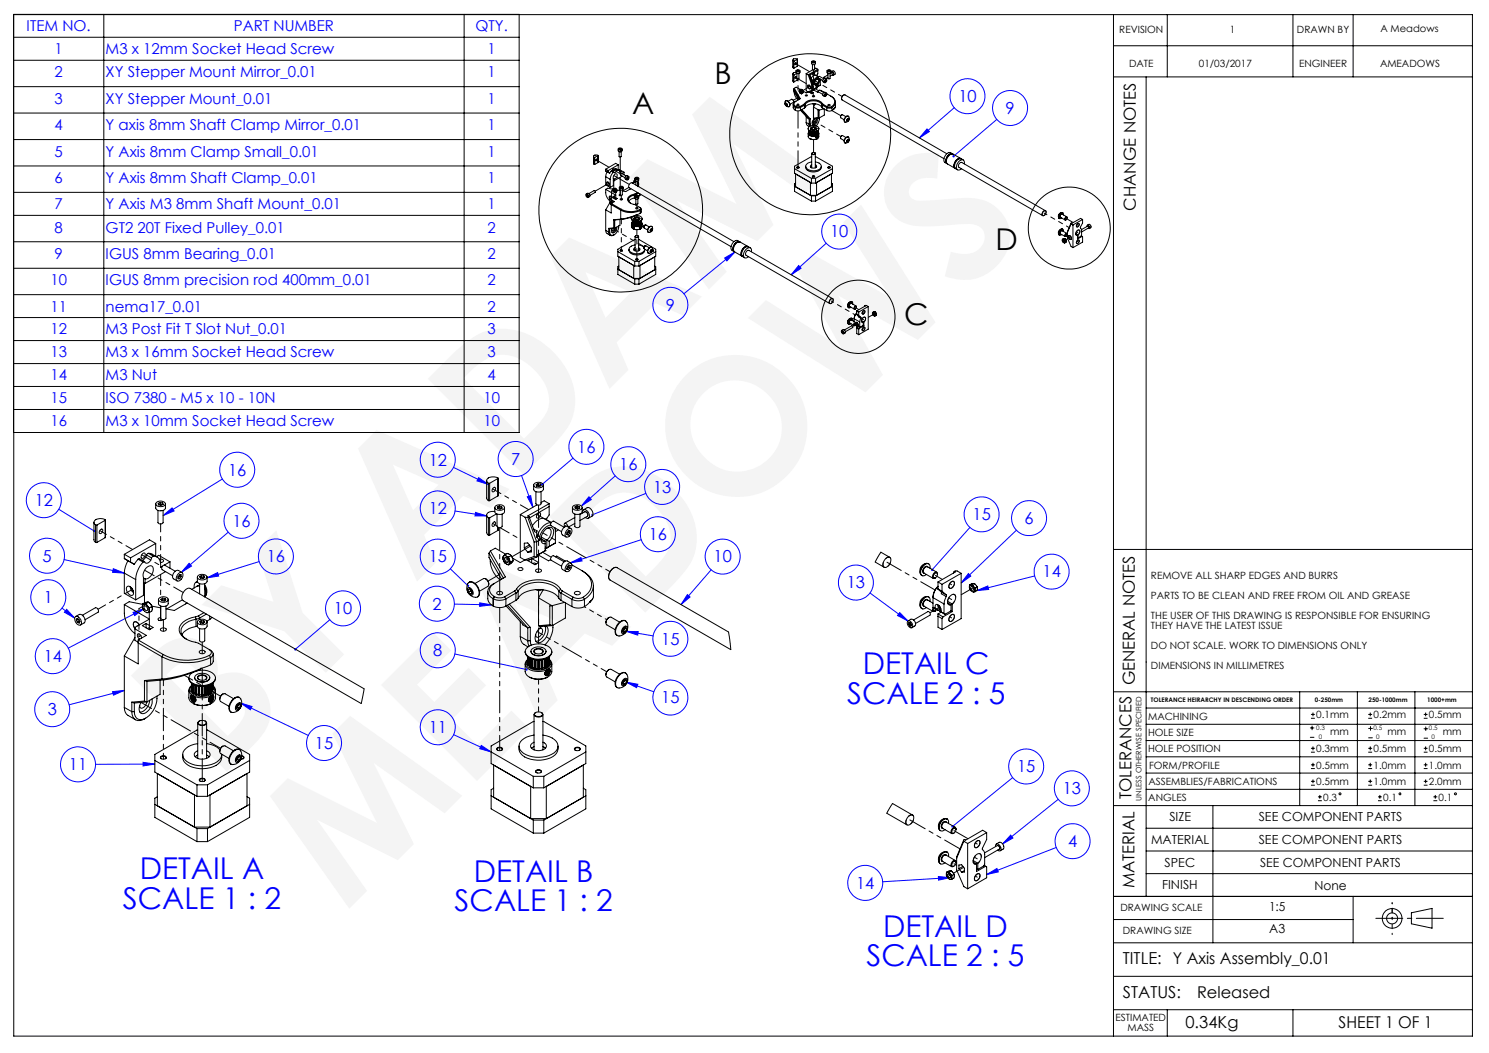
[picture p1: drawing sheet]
<svg xmlns="http://www.w3.org/2000/svg" width="420mm" height="297mm" viewBox="0 0 420 297" stroke-linecap="round" stroke-linejoin="round" font-family="sans-serif">
<defs><g id="words">
<g font-size="53.3" fill="#f4f4f4">
<text x="60.9" y="220.7" transform="rotate(-45 60.9 220.7)">BY ADAM</text>
<text x="97.5" y="257.3" transform="rotate(-45 97.5 257.3)">MEADOWS</text>
</g>
<g font-size="8.5">
<text x="201.5" y="23.8">B</text>
<text x="178.4" y="32">A</text>
<text x="280.8" y="70.6">D</text>
<text x="255" y="91.7">C</text>
</g>
<g font-size="8.5" fill="#00f">
<text x="243.4" y="190.2">DETAIL C</text>
<text x="239" y="198.4">SCALE 2 : 5</text>
<text x="39.4" y="248">DETAIL A</text>
<text x="133.7" y="248.8">DETAIL B</text>
<text x="34.7" y="256.3">SCALE 1 : 2</text>
<text x="128.2" y="257">SCALE 1 : 2</text>
<text x="249.1" y="264.3">DETAIL D</text>
<text x="244.4" y="272.6">SCALE 2 : 5</text>
</g>
<g font-size="4.7" fill="#00f">
<text x="270.3" y="28.8">10</text>
<text x="283.6" y="32.1">9</text>
<text x="234.2" y="67">10</text>
<text x="187.8" y="87.6">9</text>
<text x="120.9" y="131.3">12</text>
<text x="144.2" y="131.1">7</text>
<text x="162.8" y="127.7">16</text>
<text x="64.3" y="134.1">16</text>
<text x="174.7" y="132.6">16</text>
<text x="9.8" y="142.7">12</text>
<text x="184.2" y="139">13</text>
<text x="65.6" y="148.5">16</text>
<text x="120.9" y="145">12</text>
<text x="274.3" y="146.7">15</text>
<text x="289" y="147.8">6</text>
<text x="183" y="152.3">16</text>
<text x="12" y="158.4">5</text>
<text x="75.3" y="158.6">16</text>
<text x="120.9" y="158.6">15</text>
<text x="201.3" y="158.6">10</text>
<text x="238.9" y="165.9">13</text>
<text x="294.1" y="162.9">14</text>
<text x="12.3" y="170.1">1</text>
<text x="94.2" y="173.2">10</text>
<text x="122" y="171.9">2</text>
<text x="122.2" y="185.1">8</text>
<text x="186.5" y="181.8">15</text>
<text x="12.3" y="186.7">14</text>
<text x="13.5" y="201.7">3</text>
<text x="186.5" y="198.4">15</text>
<text x="120.9" y="206.8">11</text>
<text x="88.8" y="211.2">15</text>
<text x="19.4" y="217.2">11</text>
<text x="286.9" y="217.8">15</text>
<text x="299.8" y="224">13</text>
<text x="301.3" y="238.9">4</text>
<text x="241.5" y="250.7">14</text>
</g>
<g font-size="4.7">
<text x="320.4" y="59.4" transform="rotate(-90 320.4 59.4)">CHANGE NOTES</text>
<text x="320.1" y="193.3" transform="rotate(-90 320.1 193.3)">GENERAL NOTES</text>
<text x="319.2" y="225.4" transform="rotate(-90 319.2 225.4)">TOLERANCES</text>
<text x="320" y="250.5" transform="rotate(-90 320 250.5)">MATERIAL</text>
<text x="316.7" y="271.8">TITLE: Y Axis Assembly_0.01</text>
<text x="316.7" y="281.4">STATUS:</text>
<text x="334.4" y="290.1">0.34Kg</text>
</g>
<g font-size="4.6">
<text x="337.7" y="281.4">Released</text>
<text x="377.6" y="290.1">SHEET 1 OF 1</text>
</g>
<g font-size="4.2" fill="#00f">
<text x="7.5" y="8.8">ITEM NO.</text>
<text x="66" y="8.8">PART NUMBER</text>
<text x="134.1" y="8.8">QTY.</text>
<text x="15.4" y="15.3">1</text>
<text x="29.8" y="15.3">M3 x 12mm Socket Head Screw</text>
<text x="137.5" y="15.3">1</text>
<text x="15.4" y="21.8">2</text>
<text x="29.8" y="21.8">XY Stepper Mount Mirror_0.01</text>
<text x="137.5" y="21.8">1</text>
<text x="15.4" y="29.3">3</text>
<text x="29.8" y="29.3">XY Stepper Mount_0.01</text>
<text x="137.5" y="29.3">1</text>
<text x="15.4" y="36.7">4</text>
<text x="29.8" y="36.7">Y axis 8mm Shaft Clamp Mirror_0.01</text>
<text x="137.5" y="36.7">1</text>
<text x="15.4" y="44.2">5</text>
<text x="29.8" y="44.2">Y Axis 8mm Clamp Small_0.01</text>
<text x="137.5" y="44.2">1</text>
<text x="15.4" y="51.7">6</text>
<text x="29.8" y="51.7">Y Axis 8mm Shaft Clamp_0.01</text>
<text x="137.5" y="51.7">1</text>
<text x="15.4" y="59">7</text>
<text x="29.8" y="59">Y Axis M3 8mm Shaft Mount_0.01</text>
<text x="137.5" y="59">1</text>
<text x="15.4" y="65.6">8</text>
<text x="29.8" y="65.6">GT2 20T Fixed Pulley_0.01</text>
<text x="137.5" y="65.6">2</text>
<text x="15.4" y="73">9</text>
<text x="29.8" y="73">IGUS 8mm Bearing_0.01</text>
<text x="137.5" y="73">2</text>
<text x="14.2" y="80.5">10</text>
<text x="29.8" y="80.5">IGUS 8mm precision rod 400mm_0.01</text>
<text x="137.5" y="80.5">2</text>
<text x="14.2" y="87.9">11</text>
<text x="29.8" y="87.9">nema17_0.01</text>
<text x="137.5" y="87.9">2</text>
<text x="14.2" y="94.3">12</text>
<text x="29.8" y="94.3">M3 Post Fit T Slot Nut_0.01</text>
<text x="137.5" y="94.3">3</text>
<text x="14.2" y="100.8">13</text>
<text x="29.8" y="100.8">M3 x 16mm Socket Head Screw</text>
<text x="137.5" y="100.8">3</text>
<text x="14.2" y="107.3">14</text>
<text x="29.8" y="107.3">M3 Nut</text>
<text x="137.5" y="107.3">4</text>
<text x="14.2" y="113.8">15</text>
<text x="29.8" y="113.8">ISO 7380 - M5 x 10 - 10N</text>
<text x="136.3" y="113.8">10</text>
<text x="14.2" y="120.2">16</text>
<text x="29.8" y="120.2">M3 x 10mm Socket Head Screw</text>
<text x="136.3" y="120.2">10</text>
</g>
<g font-size="3.5">
<text x="329.8" y="231.6">SIZE</text>
<text x="355.1" y="231.6">SEE COMPONENT PARTS</text>
<text x="324.7" y="237.9">MATERIAL</text>
<text x="355.1" y="237.9">SEE COMPONENT PARTS</text>
<text x="328.5" y="244.6">SPEC</text>
<text x="355.5" y="244.6">SEE COMPONENT PARTS</text>
<text x="327.8" y="250.8">FINISH</text>
<text x="370.8" y="251.1">None</text>
<text x="358" y="257.1">1:5</text>
<text x="358" y="263.2">A3</text>
</g>
<g font-size="2.8">
<text x="315.7" y="9.4">REVISION</text>
<text x="346.9" y="9.4">1</text>
<text x="365.8" y="9.4">DRAWN BY</text>
<text x="389.4" y="9.1">A Meadows</text>
<text x="318.5" y="18.8">DATE</text>
<text x="338.2" y="18.8">01/03/2017</text>
<text x="366.4" y="18.8">ENGINEER</text>
<text x="389.3" y="18.8">AMEADOWS</text>
<text x="324.7" y="163.4">REMOVE ALL SHARP EDGES AND BURRS</text>
<text x="324.7" y="169">PARTS TO BE CLEAN AND FREE FROM OIL AND GREASE</text>
<text x="324.7" y="174.6">THE USER OF THIS DRAWING IS RESPONSIBLE FOR ENSURING</text>
<text x="324.7" y="177.5">THEY HAVE THE LATEST ISSUE</text>
<text x="324.7" y="183.1">DO NOT SCALE. WORK TO DIMENSIONS ONLY</text>
<text x="324.7" y="188.8">DIMENSIONS IN MILLIMETRES</text>
<text x="323.9" y="203.1">MACHINING</text>
<text x="371.3" y="202.6">0.1mm</text>
<text x="387.4" y="202.6">0.2mm</text>
<text x="403.1" y="202.6">0.5mm</text>
<text x="323.8" y="207.6">HOLE SIZE</text>
<text x="375.2" y="207.4">mm</text>
<text x="391.3" y="207.4">mm</text>
<text x="407" y="207.4">mm</text>
<text x="323.8" y="212.1">HOLE POSITION</text>
<text x="371.3" y="212.1">0.3mm</text>
<text x="387.4" y="212.1">0.5mm</text>
<text x="403.1" y="212.1">0.5mm</text>
<text x="324" y="221.4">ASSEMBLIES/FABRICATIONS</text>
<text x="324.1" y="216.8">FORM/PROFILE</text>
<text x="371.3" y="216.8">0.5mm</text>
<text x="371.3" y="221.4">0.5mm</text>
<text x="387.4" y="216.8">1.0mm</text>
<text x="387.4" y="221.4">1.0mm</text>
<text x="403.1" y="216.8">1.0mm</text>
<text x="403.1" y="221.4">2.0mm</text>
<text x="323.9" y="225.8">ANGLES</text>
<text x="373.2" y="225.8">0.3</text>
<text x="390.2" y="225.8">0.1</text>
<text x="405.8" y="225.8">0.1</text>
<text x="316" y="257.1">DRAWING SCALE</text>
<text x="316.7" y="263.5">DRAWING SIZE</text>
<text x="314.7" y="288">ESTIMATED</text>
<text x="318" y="290.8">MASS</text>
</g>
<text font-size="2.1" x="322" y="225.9" transform="rotate(-90 322 225.9)">UNLESS OTHERWISE SPECIFIED</text>
<g font-size="1.8">
<text x="324.7" y="198.1">TOLERANCE HEIRARCHY IN DESCENDING ORDER</text>
<text x="370.9" y="198.1">0-250mm</text>
<text x="386.1" y="198.1">250-1000mm</text>
<text x="402.6" y="198.1">1000+mm</text>
<text x="371.3" y="205.9">0.3</text>
<text x="372" y="208.5">0</text>
<text x="387.4" y="205.9">0.5</text>
<text x="388.2" y="208.5">0</text>
<text x="403.1" y="205.9">0.5</text>
<text x="403.8" y="208.5">0</text>
</g>
</g></defs>
<g fill="none" stroke="#000" stroke-width=".28">
<path d="M3.8 4.1h142.6v117.9h-142.6zM3.8 17h142.6M3.8 10.5h142.6M3.9 4.1h411.4v288.1h-411.4zM29.3 4.1v117.9M130.9 4.1v117.9M314.1 4.1v288.1M314.1 12.9h101.2M329.2 4.1v17.6M364.7 4.1v17.6M381.7 4.1v17.6M3.8 24.4h142.6"/>
<path d="M3.8 31.9h142.6M3.8 39.4h142.6M314.1 21.7h101.2M323.3 21.7v231.1M3.8 46.8h142.6M3.8 54.3h142.6M3.8 60.7h142.6M3.8 68.2h142.6M3.8 75.7h142.6M3.8 83.1h142.6M3.8 89.6h142.6M3.8 96.1h142.6"/>
<path d="M3.8 102.5h142.6M3.8 109h142.6M3.8 115.5h142.6M314.1 155h101.2M314.1 195.1h101.2M323.3 199.7h92M366.6 195.1v32.1M382.9 195.1v32.1M399.1 195.1v32.1M323.3 218h92M323.3 213.5h92M323.3 208.9h92"/>
<path d="M323.3 204.3h92M369.6 205.3h1M369.6 208h1M369.8 202.6h1.1M369.8 201.5h1.1M369.8 212.2h1.1M369.8 211.1h1.1M369.8 216.8h1.1M369.8 215.7h1.1M370.1 204.8v1M370.3 201v1M370.3 210.5v1.1"/>
<path d="M370.3 215.2v1M370.3 219.8v1.1M385.9 202.6h1.1M385.9 201.5h1.1M385.9 212.2h1.1M385.9 211.1h1.1M385.9 216.8h1.1M385.9 215.7h1.1M386 205.5h1.1M386 208.1h1.1M386.5 201v1M386.5 210.5v1.1"/>
<path d="M386.5 215.2v1M386.5 219.8v1.1M386.6 204.9v1.1M401.6 202.6h1.1M401.6 201.5h1.1M401.6 212.2h1.1M401.6 211.1h1.1M401.6 216.8h1.1M401.6 215.7h1.1M401.7 205.6h1M401.7 208.2h1M402.1 201v1"/>
<path d="M402.1 210.5v1.1M402.1 215.2v1M402.1 219.8v1.1M402.2 205v1.1M314.1 227.2h101.2M323.3 222.6h92M323.3 233.6h92M342.1 227.2v38.7M369.8 221.5h1.1M369.8 220.4h1.1M371.8 225.8h1.1M371.8 224.8h1.1"/>
<path d="M372.3 224.2v1.1M385.9 221.5h1.1M385.9 220.4h1.1M388.7 225.8h1M388.7 224.8h1M389.2 224.2v1.1M401.6 221.5h1.1M401.6 220.4h1.1M404.3 225.8h1.1M404.3 224.8h1.1M404.8 224.2v1.1M314.1 252.8h101.2"/>
<path d="M314.1 259.4h67.6M323.3 240h92M323.3 246.4h92M381.7 252.8v13.1M398.1 257.5l5.8-1.3v5.6l-5.8-1.2zM314.1 265.9h101.2M314.1 275.4h101.2M314.1 284.8h101.2M329.2 284.8v7.4M364.7 284.8v7.4"/>
<circle cx="228.5" cy="37.9" r="22.7"/>
<circle cx="175.1" cy="59.3" r="23.1"/>
<circle cx="301.6" cy="64.3" r="11.6"/>
<circle cx="242.1" cy="89.3" r="10.3"/>
<circle cx="378" cy="223.9" r=".27"/>
<circle cx="394.9" cy="223.9" r=".28"/>
<circle cx="410.5" cy="223.9" r=".26"/>
<circle cx="392.7" cy="259" r="2.78"/>
<circle cx="392.7" cy="259" r="1.55"/>
</g>
<g fill="none" stroke="#00f" stroke-width=".28">
<path d="M261.5 36.4l.6 .7-2.8 1.8zM269.2 30.4l-9.9 8.5M281.2 33.7l-12.2 10.4M204.4 72.8l2.9-1.7-2.3 2.5zM207.3 71.1l-14.4 11.8M225.3 74.9l.7 .8-2.8 1.8zM233 68.6l-9.8 8.9M62.7 135.1l-16.7 10.3M127.9 131.8l9.9 4.8M135 134.7l2.8 1.9-3.3-1zM147.1 134.1l3.2 9M161.6 129.2l-8.7 7.4"/>
<path d="M173.5 134.2l-9.5 8.5M182.2 139.2l-15.1 6M16.6 143.6l9.9 6.2M18.1 157.8l17 3.8M46 145.4l2.5-2.1 .6 .8zM53.3 158.9l.7 .8-2.8 1.7zM64.4 150.1l-13.2 11.3M73.1 158.4l-14.7 4.6M128.4 144.1l8.9 1.4M134.1 144.5l3.2 1h-3.3zM148.7 140.1l1-.3 .6 3.3zM160.9 158.7l3-1.4 .3 .9z"/>
<path d="M166.1 140.1l.7 .8-2.8 1.8zM180.9 152.2l-20 6.5M273.6 148.8l-10.7 11.9M286.7 149.5l-15.6 14.9M17.5 171.5l3.6 2.8M18.8 171.9l2.3 2.4-2.9-1.6zM32 160.4l3.1 1.2-3.4-.2zM37.5 172.7l3.2-1-2.7 1.9zM40.7 171.7l-21.4 11.1M58.4 163l3-1.5 .3 1zM93 174.8l-9.7 8.4M127 160.4l5 4.8"/>
<path d="M128.2 170.4l10.4 .2M135.3 170l3.3 .6-3.3 .4zM176.7 178.1h3.3l-.1 1zM176.7 178.1l7.5 1.2M193.9 167.7l.7 .7-2.5 2.1zM200.6 160.7l-8.5 9.8M245.4 167.2l10.7 8M253.8 172.8l2.3 2.4-2.9-1.6zM273.2 161.8l.6 .7-2.7 1.9zM275.6 166.6l3-1.3 .3 1zM291.9 162.5l-16.3 4.1M31.7 195.1l3.4-.4-3.1 1.4z"/>
<path d="M35.1 194.7l-15.6 4.1M67.9 198.3l3.2 1-.5 .9zM67.9 198.3l19.1 9.1M128.3 184.5l20.2 4.3M176.6 192.4l3.3 .6-.3 1zM176.6 192.4l7.8 2.7M40.4 215l3.3 .5-3.3 .5zM43.7 215.5l-16.7 .1M128 207.2l10.5 4.9M135.7 210.3l2.8 1.8-3.2-.9zM285.6 219.3l-16.9 13.8M285.1 235.5l.6 .9-2.9 1.6z"/>
<path d="M297.9 239l-19.6 7.7M298.5 225.5l-15.7 12.5M264.7 247.2l3.3 .3-3.3 .7zM268 247.5l-19 1.2M278.3 246.7l2.9-1.7 .4 .9z"/>
<circle cx="272.9" cy="27.1" r="4.9"/>
<circle cx="284.9" cy="30.5" r="4.9"/>
<circle cx="236.7" cy="65.3" r="4.9"/>
<circle cx="189.1" cy="86" r="4.9"/>
<circle cx="66.9" cy="132.5" r="4.9"/>
<circle cx="123.5" cy="129.7" r="4.9"/>
<circle cx="145.4" cy="129.5" r="4.9"/>
<circle cx="165.4" cy="126" r="4.9"/>
<circle cx="177.2" cy="130.9" r="4.9"/>
<circle cx="186.8" cy="137.3" r="4.9"/>
<circle cx="12.4" cy="141.1" r="4.9"/>
<circle cx="13.3" cy="156.7" r="4.9"/>
<circle cx="68.1" cy="146.9" r="4.9"/>
<circle cx="77.8" cy="156.9" r="4.9"/>
<circle cx="123.5" cy="157" r="4.9"/>
<circle cx="123.5" cy="143.4" r="4.9"/>
<circle cx="185.5" cy="150.7" r="4.9"/>
<circle cx="203.8" cy="157" r="4.9"/>
<circle cx="276.9" cy="145.1" r="4.9"/>
<circle cx="290.3" cy="146.1" r="4.9"/>
<circle cx="13.6" cy="168.5" r="4.9"/>
<circle cx="96.8" cy="171.6" r="4.9"/>
<circle cx="123.2" cy="170.3" r="4.9"/>
<circle cx="241.4" cy="164.3" r="4.9"/>
<circle cx="296.6" cy="161.2" r="4.9"/>
<circle cx="14.9" cy="185.1" r="4.9"/>
<circle cx="123.5" cy="183.4" r="4.9"/>
<circle cx="189.1" cy="196.7" r="4.9"/>
<circle cx="189.1" cy="180.2" r="4.9"/>
<circle cx="14.7" cy="200" r="4.9"/>
<circle cx="22" cy="215.6" r="4.9"/>
<circle cx="91.4" cy="209.6" r="4.9"/>
<circle cx="123.5" cy="205.1" r="4.9"/>
<circle cx="289.5" cy="216.2" r="4.9"/>
<circle cx="302.3" cy="222.3" r="4.9"/>
<circle cx="302.5" cy="237.3" r="4.9"/>
<circle cx="244" cy="249" r="4.9"/>
</g>
<path d="M392.7 259v-4.4M392.7 254.6v4.4M392.7 259v4.6" fill="none" stroke="#000" stroke-width=".28" stroke-dasharray="15.2 1.3 1.3 1.3" stroke-dashoffset="14.9"/>
<path d="M388.1 259h19" fill="none" stroke="#000" stroke-width=".28" stroke-dasharray="15.2 1.3 1.3 1.3" stroke-dashoffset="7.6"/>
<path d="M204.4 72.8l2.9-1.7-2.3 2.5zM268.8 43.8l-.1 .5 .3-.2-.3 .2a.34 .34 0 0 0 .5 .1 .34 .34 0 0 0 .1-.5 .34 .34 0 0 0-.5-.1zM225.3 74.9l.7 .8-2.8 1.8zM261.5 36.4l.6 .7-2.8 1.8zM26.4 149.5l-.2 .4 .6 .1-.3-.2 .3 .1v-.4zM46 145.4l2.5-2.1 .6 .8zM53.3 158.9l.7 .8-2.8 1.7zM58.4 163l3-1.5 .3 1zM18.8 171.9l2.3 2.4-2.9-1.6zM83.1 182.9l-.1 .5 .3-.2-.3 .2a.34 .34 0 0 0 .5 0 .34 .34 0 0 0 .1-.5 .34 .34 0 0 0-.5 0zM31.7 195.1l3.4-.4-3.1 1.4zM67.9 198.3l3.2 1-.5 .9zM40.4 215l3.3 .5-3.3 .5zM37.5 172.7l3.2-1-2.7 1.9zM32 160.4l3.1 1.2-3.4-.2zM152.6 136.5v.3l.3-.2-.3 .2a.34 .34 0 0 0 .6 .1 .34 .34 0 0 0-.1-.6 .34 .34 0 0 0-.5 .2zM166.1 140.1l.7 .8-2.8 1.8zM166.9 145l-.1 .3 .3-.1-.3 .1a.34 .34 0 0 0 .5 .2 .34 .34 0 0 0 .1-.5 .34 .34 0 0 0-.5 0zM135 134.7l2.8 1.9-3.3-1zM134.1 144.5l3.2 1h-3.3zM131.7 165l.1 .5 .5-.1-.3-.2 .3 .2v-.4zM160.9 158.7l3-1.4 .3 .9zM148.3 188.5a.34 .34 0 0 0 0 .6 .34 .34 0 0 0 .5-.2l-.3-.1 .3 .1-.1-.3zM135.7 210.3l2.8 1.8-3.2-.9zM176.6 192.4l3.3 .6-.3 1zM176.7 178.1h3.3l-.1 1zM193.9 167.7l.7 .7-2.5 2.1zM135.3 170l3.3 .6-3.3 .4zM148.7 140.1l1-.3 .6 3.3zM262.7 160.4l-.1 .5 .3-.2-.2 .3a.34 .34 0 0 0 .5 0 .34 .34 0 0 0 0-.5 .34 .34 0 0 0-.5-.1zM273.2 161.8l.6 .7-2.7 1.9zM275.6 166.6l3-1.3 .3 1zM253.8 172.8l2.3 2.4-2.9-1.6zM268.4 232.9v.4l.3-.2-.3 .2a.34 .34 0 0 0 .5 0 .34 .34 0 0 0 0-.5 .34 .34 0 0 0-.5 .1zM285.1 235.5l.6 .9-2.9 1.6zM264.7 247.2l3.3 .3-3.3 .7zM278.3 246.7l2.9-1.7 .4 .9z" fill="#00f"/>
<g fill="none" stroke="#000" stroke-width=".28">
<path d="M223.6 17v2l.2 .2M223.8 17.2h.1M223.8 19.2h.1M223.8 16.6l-.2 .3 .2 .3M223.8 16.6h.1M223.8 17.2v2M223.8 16.6l.7-.1 .4 .2M223.9 17.2v2M224.5 20v.5M224.6 19.9a.59 .59 0 0 1 1 .2 .56 .56 0 0 1-.6 .2 .56 .56 0 0 1-.4-.4zM224.9 18.7h.1M224.9 16.7v2"/>
<path d="M224.9 16.7l-1 .5M224.9 18.7l-1 .5M225 19.8l.3 .1M225 19.8l-.1 .3M225 20l.3 .1M225 20l-.1 .1M225 19.8v.2M225.3 19.9l.1 .2h-.5M225.3 19.9v.2M225.6 20v.5a.62 .62 0 0 1-1.1 0M228.9 17.5v.4a.63 .63 0 0 0 1.1 0v-.4M229.1 17.2a.5 .5 0 0 1 .5-.1 .5 .5 0 0 1 .3 .5 .49 .49 0 0 1-.6 .2 .49 .49 0 0 1-.2-.6z"/>
<path d="M229.2 18.2v1.4l.1 .1 .5-.1v-1.4M229.3 19.7l-1.9 1.1M229.4 17.3v.2M229.4 17.3l.3 .1M229.4 17.3l-.2 .3M229.4 17.5h.3M229.4 17.5l-.2 .1M229.7 17.5h.1M229.7 17.4l-.2 .2h-.3M229.7 17.4v.1M229.8 19.4l.3-.2 .6 .3M230.7 19.5v1.3l-.3 .6"/>
<path d="M230.7 19.5l-2.5 1.5h.2M230.7 19.9l-2.2 1.3M233.3 20v.5a.63 .63 0 0 0 1.1 0v-.5M233.3 19.9a.55 .55 0 0 1 .6-.2 .55 .55 0 0 1 .4 .5 .56 .56 0 0 1-.6 .1 .56 .56 0 0 1-.4-.4zM233.8 19.8l.3 .1M233.8 19.8l-.2 .3M233.8 20l.3 .1M233.8 20l-.2 .1M233.8 19.8v.2M234.1 19.9l-.2 .3-.3-.1M234.1 19.9v.2M221.5 29.1a.44 .44 0 0 1 .5 .2 .44 .44 0 0 1-.1 .6l-.4-.3z"/>
<path d="M221.5 28.5a.98 .98 0 0 1 1.1 .5 .98 .98 0 0 1-.1 1.1 1.05 1.05 0 0 1-1-1.6zM221.5 29.2l.5 .2v.3l-.2 .1zM221.7 28.4h-.1M221.7 28.4h.1M221.7 28.4a1.07 1.07 0 0 1 .9 1.7M221.8 29.2l.1 .3M221.8 29.2h.1M221.8 29.2v.2M221.8 29.4l-.2 .1M221.8 29.4l.1 .1M221.9 29.5l.1 .1M223.2 28l-.9 .6"/>
<path d="M223.2 28h.1M223.3 28a.62 .62 0 0 1 .5 .9l-1 .5M223.5 28l.4 .6M223.6 20.8v2.1l.2 .2M223.7 29.5l.1 1 .5 .6M223.8 21.2h.1M223.8 23.1h.1M223.8 21.2v1.9M223.9 25.1v.5l1.4 2.5M223.9 25.1l1.6 2.9M223.9 21.2v1.9M224 25.9a2.87 2.87 0 0 0 1.1 2.3"/>
<path d="M224 24.9l1.7 2.9-1.2 .8M224 24.9l.6-.3 1.2 .7M224 24.9l-.1 .2M224.3 30.3h.1M224.3 30.3v.8M224.3 31.1h.1M224.4 30.3l.5 .2 .9-.2M224.4 31.1l.5 .2 .9-.2M224.4 30.3v.8M224.4 21.6l.2 .3-.3 .2zM224.5 28.6a.76 .76 0 0 0-.6 .7 .76 .76 0 0 0 .6 .7M224.5 28.6a.88 .88 0 0 0-.8 .8 .88 .88 0 0 0 .6 .9"/>
<path d="M224.5 30v.1M224.5 30l-.2 .3M224.5 30.1l.4 .1 .7-.1M224.5 30.1l-.1 .2M224.5 20.5a.52 .52 0 0 0-.6 0 .52 .52 0 0 0-.1 .7M224.7 20.7l-.8 .5M224.8 29.6a.3 .3 0 0 1 .3-.2 .3 .3 0 0 1 .2 .4h-.4zM224.8 20.7v1.4l.2 .2 .4-.1v-1.5M224.9 22.5v.1M224.9 22.2v.4M224.9 22.6l-1 .5M225 27.5v.2"/>
<path d="M225.3 20.1h.1M225.5 25.5v.4M225.5 25.9v.1M225.5 26l.3 .3M225.5 25.5h.1M225.6 30.1l.2 .2M225.7 25.3l.1 .1M225.7 25.3l-.2 .2M225.8 25.4l-.3 .1M225.8 30.3v.8M225.8 25.4l.1 .1M225.8 26.3l.1 .1"/>
<path d="M225.8 31.1l1.9 2.1 .5 .3M225.9 25.2l.4 .2M225.9 25.5l.2 .1M225.9 25.5l.2 .3M225.9 26.4h.2M225.9 25.2v.1M225.9 26.4l.2 .1M225.9 25.2l-.2 .1M226 31l2.2 2.5M226.1 25.6v.2M226.1 26.4v.1M226.1 25.8l.1 .2"/>
<path d="M226.2 30.9l2.3 2.6M226.2 26v.3M226.2 26l.1 .1M226.2 26.3l-.1 .1M226.3 25.4l.3 .6M226.3 26.1l-.1 .2M226.3 25.4l.1 .1M226.3 25.4l-.2 .2M226.5 25.7l.9 .5 .5-.3M226.6 26l-.5 .5M226.6 26l-.3 .1M226.6 25.9v.1"/>
<path d="M226.8 29.4l-1.2 .7M226.8 29.4l.1 .3M226.9 29.7l-1.1 .6M226.9 29.7v.8M226.9 30.5l-1.1 .6M227 29.2a3.4 3.4 0 0 1 5 0M227 29.2l-.2 .2M227 29.2l.2 .2M227.2 26.9v-.1a.25 .25 0 0 1 .4-.1 .25 .25 0 0 1 0 .4h-.4zM227.2 29.4a3.2 3.2 0 0 1 4.6 0M227.2 30.2a3.2 3.2 0 0 1 4.6 0M227.2 29.4l-.3 .3"/>
<path d="M227.2 30.2l-.3 .3M227.2 29.4v.8M227.4 34.5l.2 .8 .7 .4M227.4 34.5l.8 .5M227.4 20.8v4.8l.5 .3M227.4 32.8v1.7M227.4 20.8l.6 .3M227.9 24.5v-.5h.3l.5 .5v.5h-.5M227.9 24.5l.3 .5M228 36.2a1.7 1.7 0 0 0 2.9 .4l.1-.4M228 37.6v.9a1.71 1.71 0 0 0 3 0v-.9M228 21.1l1 2.8"/>
<path d="M228 21.1h.2M228.1 35.9a1.81 1.81 0 0 1 2.9 .4 1.77 1.77 0 0 1-3 0zM228.2 35l.2 .6M228.2 37.1a.73 .73 0 0 0-.2 .9 .73 .73 0 0 0 .8 .4 1.52 1.52 0 0 0 2.2-.9l-.3-.4M228.2 37.2a.81 .81 0 0 0 .1 .9 .81 .81 0 0 0 .9 .2 1.15 1.15 0 0 0 1.6-1l-.1-.1M228.2 37.5v.1M228.3 37.6h.1M228.2 33.5v1.5M228.2 36.8l.1 .9M228.2 35h.3M228.2 21.1l1 2.7M228.3 37.7h.1"/>
<path d="M228.3 37.7v.1M228.4 37.8h.1M228.3 36.9l.1 .9M228.4 21l.6 1.7 .3-.1M228.4 21l-.2 .1M228.5 37v1M228.5 24.2l-.6 .3M228.5 39.2h.1M228.5 39.2l.8 .2 1.1-.2M228.5 35l.1 .5M228.5 38h.1M228.5 33.5h-.3"/>
<path d="M228.5 33.5v1.5M228.6 38h.1M228.6 36.2h.1M228.6 36.2a1 1 0 0 0 1.7 0M228.7 24.8l-.5 .2M228.7 38.1h.1M228.7 25.8v.4M228.7 37.1v1M228.7 35.9a.86 .86 0 0 1 1-.2 .86 .86 0 0 1 .6 .7 .94 .94 0 0 1-1.7-.3zM228.7 25.8l.8 .4-.4 .3-.8-.5 .2-.1M228.8 22l1-.8 .4 .1 .7 .4a1.84 1.84 0 0 0-1.6 1.5M228.8 38.1h.1"/>
<path d="M228.8 37.1h1.3M228.8 38.1h.2M228.8 37.1v1M228.9 26.3l.3 .1M228.9 22.4l.4 .2M229 23.9v1.6M229 25.5l-1.1 .4M229 25.5l.2 .1M229 36.1a.48 .48 0 0 1 .6-.3 .48 .48 0 0 1 .3 .6 .5 .5 0 0 1-.6 .2 .5 .5 0 0 1-.3-.5zM229 38.2h.1M229 37.1v1.1M229.1 38.2h.1"/>
<path d="M229.1 36.4h-.1a.48 .48 0 0 1 .5-.5 .48 .48 0 0 1 .4 .5h-.1M229.1 37.2v1M229.2 38.2h.2M229.2 38.2h-.1M229.2 37.2v1M229.2 29.2l.2 .2 .4-.2M229.2 27l.6 .1-.5 .2-.2-.2zM229.2 23.8l-.2 .1M229.2 23.8v1.8M229.2 25.6l-1 .4-.3-.1M229.3 22.6v.6M229.3 23.2v.2"/>
<path d="M229.3 23.2h.1M229.3 23.4l.3 .3M229.3 23.2h.3M229.4 20.7v-.1a.25 .25 0 0 1 .2 .4 .25 .25 0 0 1-.4 0zM229.4 38.2h.1M229.4 25.3l-.2 .3M229.4 37.2v1M229.4 25.3l1.2 .7 .2-.1M229.4 30.2v3.1M229.4 30.2l1.6 .9M229.5 33.7h.1M229.5 33.7l.2-.1a.5 .5 0 0 1 .1 .7 .5 .5 0 0 1-.6 .2l-.1-.2"/>
<path d="M229.5 38.2h.1M229.5 37.2v1M229.6 38.2h.2M229.6 23.7l-.4 .1M229.6 23.2v.5M229.7 23.5l.2 .3h.3M229.7 23.5l.1 .1M229.7 23.5l.5 .3M229.8 38.2h.1M229.8 37.2v1M229.8 23.3l.6 .4M229.9 38.2h-.1"/>
<path d="M229.9 38.2h.1M229.9 37.1v1.1M229.9 38.1h.2M230 29.3l-.6 .9M230.1 38.1h.1M230.1 37.1l.1 1M230.1 37.1v1M230.2 33.4a1.48 1.48 0 0 1-1 1.7M230.2 24.9h.1M230.2 38.1h.1M230.2 38h.2M230.2 23.8v1.1"/>
<path d="M230.2 37.1v1M230.2 24.9l-.8 .4M230.2 24.4l.2 .1M230.3 38.9h.1M230.3 36.2h.1M230.3 33.4a1.22 1.22 0 0 1-1 1.8 1.26 1.26 0 0 1 .6-1.8M230.3 38.7l.1 .1M230.4 22.4a.53 .53 0 0 1 .6 .3 .53 .53 0 0 1-.3 .7l-.3 .3M230.4 38h.1M230.4 37v1M230.4 38.3l.1-.1a.33 .33 0 0 1 .2 .5 .33 .33 0 0 1-.5 .1zM230.4 38.3h.1a.28 .28 0 0 1 .2 .4 .28 .28 0 0 1-.5 0z"/>
<path d="M230.4 24.5l-.2 .2M230.4 23.7l.3 .1M230.4 23.7v.8M230.4 38.6l-.1 .1M230.4 38.6h.1M230.4 39.2h.1M230.5 37.9l-.1 .1M230.5 37.9h.1M230.5 37.8h.1M230.5 37v.9M230.5 38.3v.1M230.5 38.4l-.1 .2"/>
<path d="M230.5 38.3l.1 .1M230.5 38.6l-.2 .1M230.5 38.6l.1 .1M230.5 38.2l.2 .2M230.6 37.8h.1M230.6 38.7l-.2 .1M230.6 38.4h.1M230.6 38.4l-.1 .2M230.6 36.9v.9M230.6 37.6h.1M230.6 38.2l.1 .1M230.7 23.8a.91 .91 0 0 0 .1-1.6 1.18 1.18 0 0 0-.8 1.9h.2"/>
<path d="M230.7 36.8l-.1 1M230.7 37.6h-.1M230.7 38.4l-.3 .5-.1-.4M230.7 23.8v.6M230.7 24.4l-.3 .1M230.7 38.4l-.1-.1-.2 .1v.4M230.7 38.4l-.1 .3M230.8 33.2l-1.4 .1M230.8 33.2l.2 .1M230.8 22l-.8 .4-.4 .8M231 31.1h-.2v2.1M231 33.3h-1.6"/>
<path d="M231 31.1v2.2M231.1 33.3a2.8 2.8 0 0 1-.9 2.2M231.3 22.3l.1 .3M231.4 22.3v1.7M231.4 25.5l1.1 .5M231.4 24l-.7 .4M231.4 24l-1 .5M231.8 29.4l.2 .3M231.8 30.2l.2 .3M231.8 29.4v.8M232 29.2l.2 .2M232 29.2l-.2 .2"/>
<path d="M232 29.7l1.2 .7M232 29.7v.8M232 30.5l1.2 .7M232.2 29.4l1.2 .7M232.2 29.4l-.2 .3M232.3 22.2l-1.2-.7-.2 .2v.3l1.2 .7M232.3 26.1l-1.1-.7-.3 .2v.3l1.2 .7M232.4 30.7l-1.4 .4M232.4 22.2l.1-.4 .3 .4M232.5 30.8v1.7l-1.5 .8M232.7 26.9h.1M232.7 23h.1"/>
<path d="M232.7 22.5l.3-.1a.49 .49 0 0 1 .1 .6 .49 .49 0 0 1-.6 .2zM232.7 26.4l.3-.2a.49 .49 0 0 1 .1 .7 .49 .49 0 0 1-.6 .2zM232.7 23l.1 .1M232.9 22.8l-.2 .2M232.9 22.8l.1 .1M232.9 26.7l-.2 .2M232.9 26.7l.1 .1M232.9 26.5l.1 .3M232.9 22.6v.2M232.9 26.5l-.2 .4M232.9 26.5v.2M233 22.9v-.3h-.1l-.2 .4 .1 .1"/>
<path d="M233 22.9l-.2 .2M233 26.8l-.3 .1M233.1 22.4l-.4-.3a.63 .63 0 0 0-.5 1l.4 .2M233.1 26.3l-.4-.3a.65 .65 0 0 0-.5 1l.4 .2M233.2 30.4l.6 .1 .9-.1M233.2 31.2l.8 .2 .7-.2M233.2 26.5l1.2 .6M233.2 30.4v.8M233.4 30.1l.5 .2 .6-.2M233.4 30.1l-.2 .3M233.5 20.7v1.4l.3 .2 .3-.2v-1.4M233.5 21.1l-1.1 .7"/>
<path d="M233.5 21.8l-.7 .4M234.1 20.1h.1M234.1 20.8l.6-.3 .3 .2v.3l-.9 .4M234.4 27.1a1.6 1.6 0 0 1 1.1 1.5 1.6 1.6 0 0 1-1 1.5M234.4 27.1a1.73 1.73 0 0 1 1.3 1.5 1.73 1.73 0 0 1-1 1.8M234.5 20.6v-.2a.44 .44 0 0 1 .6 .2 .44 .44 0 0 1-.3 .6l-.1-.1M234.5 30.1l.2 .3M234.6 20.2l.3-.2a.66 .66 0 0 1 .6 1l-.4 .2M234.7 30.4v.8M235.2 30.7h.1M235.3 30.6l-.6 .6M235.3 30.6v.1"/>
<path d="M235.5 30.4l-.2 .3M235.6 30.3h-.1M235.7 28.8v1.3l-.4 .5M237.4 32.4l-.3 .6M237.4 38.3l-.3 .6M237.5 32.4l-.4 .4v.4l1 .6M237.5 32.4l1.1 .5M238.5 38.9a.62 .62 0 0 1 1 0 .62 .62 0 0 1-.1 .9v.1a.65 .65 0 0 1-1.1 .3 .65 .65 0 0 1 .1-1zM238.6 38.8l-.9-.6a.58 .58 0 0 0-.5 .9l.9 .5M238.7 32.9a.64 .64 0 0 1 .8 .3 .64 .64 0 0 1-.1 .8 .66 .66 0 0 1-1.1 .4 .66 .66 0 0 1 .1-1.1zM238.8 32.8a1.08 1.08 0 0 0-.5 1.6M238.8 32.8h.5"/>
<path d="M238.9 33.9l.1 .2 .3-.1M238.9 33.9h.1M239 39.8l.3 .1M239 33.5l.3-.1a.45 .45 0 0 1 .1 .6 .45 .45 0 0 1-.6 .1zM239 39.4l.3-.1a.44 .44 0 0 1 .1 .5 .44 .44 0 0 1-.6 .2zM239 33.9l.3 .1M239 33.9h-.1M239.1 33.7l-.2 .2M239.1 39.6l-.1 .2M239.1 33.7l-.1 .2M239.1 33.6v.1M239.1 39.4v.2"/>
<path d="M239.2 33.5h.1M239.2 33.5l.2 .2M239.2 33.5l-.1 .2M239.2 39.5l.2 .1M239.2 39.4v.1M239.2 39.5l-.1 .1M239.3 38.6a1.09 1.09 0 0 0-1 1.7M239.3 32.8h.1M239.3 38.6v.1M239.4 33.7l-.1-.2-.3 .1-.1 .3M239.4 33.7l-.1 .3M239.4 39.6l-.1-.2-.4 .4 .1 .2 .3-.1"/>
<path d="M239.4 39.6l-.1 .3M165.3 54.8a.56 .56 0 0 1 .6 .3 .56 .56 0 0 1-.1 .6l-.4-.2zM165.3 54.7l.5-.2a.65 .65 0 0 1 .5 1l-.4 .2M165.4 55.1l.1-.1 .3 .3-.1 .2-.2-.1M165.4 55.1l.1 .3M165.6 55l.1 .3M165.6 55l-.2 .1M165.6 55h.1M165.7 55.3h.1M165.7 55.3l-.2 .1M166.1 54.6l1.5-.8 .3 .1v.4l-1.5 .8M167.4 44.1v2.1l.2 .2"/>
<path d="M167.6 44.4h.1M167.6 43.8l-.2 .2 .2 .4M167.6 43.8h.1M167.6 43.8l.7-.1 .4 .2M167.6 46.4h.1M167.6 44.4v2M167.7 44.4v2M168.1 45l.3-.1-.3 .5zM168.7 43.9l-1 .5M168.7 45.9l-1 .5M168.7 45.8v.1M168.7 43.8v2.1"/>
<path d="M170.9 53.4a3.5 3.5 0 0 0 1.1 3.3M170.9 49.8l1.2 .8M170.9 47.7l.7 .4M170.9 48.2l.7 .4M170.9 47.7v.5M170.9 49.8v2.3l1.2 .8M170.9 59.2v5.8M170.9 48.2l.4 .2M170.9 53.4l2.8 1.6-1.7 1v1.4l.4 .2M171.1 51.4a.51 .51 0 0 1 .7 .3 .51 .51 0 0 1-.2 .6l-.4-.4zM171.3 48.4l-.4 1.4M171.3 48.4l.7 .5"/>
<path d="M171.5 51.4l.4 .7M171.6 48.1v.5M171.6 48.6l.4 .3M171.7 51.5l.1 .3M172 57.1l-1.1 2.1M172.1 50.6v2.3M172.4 48.3l-.4 .6M172.4 48.3l.7 .2M172.4 48.3l.6 .3M172.4 57.4l2.8 1.6M172.4 57.7l2.7 1.6M172.4 57.4v2.7l-1.5-.9"/>
<path d="M172.5 55.7l-.5-.4-.2 .4 .2 .4 1.3 .8-.9 .5M172.5 57.3h.1M172.8 57.2v-.1a.28 .28 0 0 0-.1-.3 .28 .28 0 0 0-.4 .1l.2 .4M172.9 47.7h.3a.29 .29 0 0 1-.1 .4 .29 .29 0 0 1-.4-.1zM172.9 55.8l.4-.3 .8 .5-.4 .2zM172.9 53.7l.1 .3M172.9 53.5v.2M172.9 53.4l-1.5-.3-.5 .3M172.9 53.3h.1M172.9 53.3v.2M173 48.6l-.7 1-.2 1M173 54l.5 .3"/>
<path d="M173 53.3l-.1 .2M173 50.4l.2 .1M173 50.9l.2 .1M173.1 53.3l.3 .2M173.1 53.3h-.1M173.2 50.5a.87 .87 0 0 0 .8-.6 .87 .87 0 0 0-.2-.9 1.2 1.2 0 0 0-.8 1.3v2l-.9 .6M173.2 50.5v.5M173.3 55.5v.5M173.3 53.3l.1 .2M173.3 53.3h-.2M173.4 47.8l-.5 .6M173.4 47.8l.5 .4"/>
<path d="M173.4 53.5l.1 .1M173.5 53.1h.1M173.5 53.1l-.6 .2M173.5 53.1l.2 .2M173.5 56.1l.3 .1M173.5 53.6l.2 .2M173.5 53.6l.1 .4M173.5 47.6l1 .4M173.5 47.6l-.1 .2M173.5 47.6l.6 .3M173.6 53.1l.1 .2M173.6 53.1l-.3 .2"/>
<path d="M173.6 54.1l-.1 .2M173.6 54.1l.1 .2M173.6 54v.1M173.7 53.8l-.1 .2M173.7 54.3h-.2M173.7 53.3l.1 .1M173.8 53.4l.1 .2M173.8 53.4l.2 .4M173.9 53.6l.1 .2M173.9 48.2a.57 .57 0 0 1-.3 .5 .57 .57 0 0 1-.6-.1M173.9 53.6l-.2 .2M173.9 53.6l1 .2"/>
<path d="M174 53.8v.3l-.3 .2M174.1 47.9l-.2 .3M174.1 47.9a.93 .93 0 0 1 .8 1.3l.3-.1M174.4 42v.5a.61 .61 0 0 0 .5 .3 .61 .61 0 0 0 .6-.3v-.5M174.4 46.5v1.4M174.4 46.5l-2.8 1.6M174.4 46.5l-.7-.4-2.8 1.6M174.4 41.9a.49 .49 0 0 1 .7-.2 .49 .49 0 0 1 .2 .6 .5 .5 0 0 1-.6 .1 .5 .5 0 0 1-.3-.5zM174.4 48l.3-.2 1.3 .8M174.6 42.8v1.4l.2 .1 .4-.2v-1.3M174.7 52.8v.5a.63 .63 0 0 0 1.1 0v-.5M174.7 42.1h.5"/>
<path d="M174.7 52.7a.54 .54 0 0 1 .6-.2 .54 .54 0 0 1 .4 .5 .56 .56 0 0 1-.6 .2 .56 .56 0 0 1-.4-.5zM174.8 48.3a.25 .25 0 0 1 .3 0 .25 .25 0 0 1 .1 .3h-.3M174.9 41.9v.1M174.9 41.9l.3 .2M174.9 41.9l-.2 .2M174.9 42l-.2 .1M174.9 42l.3 .1M174.9 54.9l-.2 .1a.28 .28 0 0 0 .2 .2 .28 .28 0 0 0 .3-.1M174.9 56.1a.29 .29 0 0 1 .4-.1 .29 .29 0 0 1 .2 .3l-.4 .1zM174.9 53.6v1.4l.3 .1 .3-.1v-1.4M175.1 59.3a6.3 6.3 0 0 0 5.5 .1M175.1 59.3v2.5"/>
<path d="M175.2 42.1h.1M175.2 52.7v.1M175.2 52.7h.2M175.2 52.7l-.3 .1 .1 .1 .3 .1 .2-.2-.1-.1M175.2 52.8l-.2 .1M175.2 59a6 6 0 0 0 5.2 .1M175.2 59l-.1 .3M175.4 49l-.3 .1v.3l1.2 .7M175.4 49l1.2 .6M175.4 52.7v.2l-.2-.1M175.5 49.7l-2.3 1.3M176 48.6l-.6 .3"/>
<path d="M176 48.6v.7M176.9 50.4h.1M177 49.9l.1-.1a.44 .44 0 0 1 .3 .6 .44 .44 0 0 1-.7 .1zM177 50.4l.1 .1M177.1 50l.2 .2M177.1 50l-.2 .3 .2 .2M177.1 50v.2M177.1 50.2l-.1 .2M177.1 50.2h.2M177.3 50.2l-.2 .3M177.3 49.8l-.3-.2a.63 .63 0 0 0-.6 .9l.4 .2M177.9 53.2l-1.4 .8-1-.1"/>
<path d="M178.9 54.8a1.45 1.45 0 0 0-1.6 2l.8 .6 1 .3 1.3 .8M178.9 54.8v.3M178.9 55.1a1.43 1.43 0 0 0-1.5 1.8l.5 .4M178.9 55.9l-1.1 .4-.5 .5M178.9 55.1v.8M179.1 55.8l-.2 .1M179.1 50.3v.5a.63 .63 0 0 0 1.1 0v-.5M179.1 50.8l-.2 .1M179.1 55.3v.5M179.1 50.9l-.3 .1-.1 .5M179.1 50.2a.53 .53 0 0 1 .6-.2 .53 .53 0 0 1 .4 .4 .56 .56 0 0 1-.6 .2 .56 .56 0 0 1-.4-.4zM179.1 55.2a.55 .55 0 0 1 .6-.2 .55 .55 0 0 1 .4 .5 .56 .56 0 0 1-.6 .2 .56 .56 0 0 1-.4-.5z"/>
<path d="M179.2 54.7l-.3 .1M179.2 54.7l.2 .2M179.3 58.7l.4-.1 .3 .1a.33 .33 0 0 1-.4 .2 .33 .33 0 0 1-.3-.2zM179.4 54.9l-.5 .2M179.4 51.3l-1 .4M179.4 56.1v1.4l.2 .1 .3-.1v-1.4M179.4 51.3l-.4 .1M179.4 51v1.2M179.4 54.9v.2M179.5 50.1v.2M179.5 55.2v.2M179.5 50.1l-.1 .2 .1 .1 .4-.1-.1-.1"/>
<path d="M179.5 50.1l.3 .1M179.5 50.3l-.1 .1M179.5 50.3h.3M179.5 55.2h.3M179.5 55.2v.3h.2l.1-.3M179.5 55.4l-.1 .1M179.5 55.4h.3M179.8 54.3l-.6 .4M179.8 50.3v.1M179.8 50.2v.1M179.8 55.2v.2M179.8 55.4v.1"/>
<path d="M179.9 52.5h.1M179.9 51.2l.3 .7-.1 .4M179.9 51.6l.2 .6-.2 .3M179.9 51.4l.2 .5-.2 .6M179.9 51v1.5M180.1 54.5l-.7 .4M180.2 55.3v.5a.65 .65 0 0 1-1.1 0M180.4 58.5a.34 .34 0 0 1 .3 .3 .34 .34 0 0 1-.3 .3M180.4 58.5a.47 .47 0 0 1 .4 .4 .47 .47 0 0 1-.2 .5M180.4 59.1l.2 .3M180.5 54.7v.4M180.5 55.1l-.3 .2"/>
<path d="M180.6 59.4v.8M180.7 54.8l-.2 .3M180.9 59v.8l-.3 .4M224.1 47.6l4.8 2.7M224.1 52.5l4.8 2.7M224.4 49v3.7l4.2 2.4M224.4 51.7l-.3 .1v2.2l4.8 2.7M224.8 47.1l.6 .1a.29 .29 0 0 1-.3 .2 .29 .29 0 0 1-.3-.3zM224.9 47.4a.23 .23 0 0 1 .2-.3 .23 .23 0 0 1 .2 .3M227.3 46.9a1.98 1.98 0 0 0 2.8 1.5 1.5 1.5 0 0 0 1.6-1.5M228.6 55.1h1.7M228.6 51.5v3.6"/>
<path d="M228.9 50.3v1.3M228.9 55.2v1.5M228.9 50.3h1.1M228.9 51.6h1.1M228.9 55.2h1.1M228.9 56.7h1.1M229 45.7a1.37 1.37 0 0 0-1.6 1.6 2.77 2.77 0 0 0 4.2-.2 1.46 1.46 0 0 0-1.6-1.4M229 46.5a.5 .5 0 0 0-.4 .6 .5 .5 0 0 0 .7 .3 .6 .6 0 0 0 .8 0 .6 .6 0 0 0 0-.9h-.1M229 47l-.3 .2M229 43.4v3.9M229 44.2l-4.9 2.7v2l4.8 2.7M229 43.2a.42 .42 0 0 1 .5-.2 .42 .42 0 0 1 .3 .5l-.5 .1z"/>
<path d="M229.1 43.1l-.1 .1a.49 .49 0 0 0 .5 .4 .49 .49 0 0 0 .4-.4l-.1-.1M229.1 43.1h.1M229.2 49.7l.2-.1 .4 .2-.5 .1zM229.2 49.9a.25 .25 0 0 1 .3-.3 .25 .25 0 0 1 .2 .3M229.8 43.1h.1M230 47l.3 .2M230 43.4v3.9M230 44.2l4.8 2.7v2l-4.8 2.7M230 50.3v1.3M230 55.2v1.5M230.3 51.5v3.6M233.6 47.1l.6 .1a.29 .29 0 0 1-.4 .3 .29 .29 0 0 1-.2-.4z"/>
<path d="M233.6 47.4v-.1a.25 .25 0 0 1 .2-.2 .25 .25 0 0 1 .3 .3M234.5 51.7l.3 .1v2.2l-4.8 2.7M234.5 49v3.7l-4.2 2.4M234.8 47.6l-4.8 2.7M234.8 52.5l-4.8 2.7M267.1 43.4l-28.8-16.6a.95 .95 0 0 0-.8 1.4l28.8 16.6M268.6 43.4a1.82 1.82 0 0 0-1.5 2.7M268.7 43.4a1.5 1.5 0 0 0-2.4 1.1l-.1 .9 .3 .4 .6 .3M268.8 43.5a1.79 1.79 0 0 0-2 2.2l.4 .5M270.9 44.7a1.85 1.85 0 0 0-1.5 2.7M271 44.7l-2.1-1.2a1.84 1.84 0 0 0-1.6 2.7l2.1 1.3M271.1 44.8a1.79 1.79 0 0 0-1.8 2.6l.2 .1"/>
<path d="M271.7 45.1a1.69 1.69 0 0 0-1.9 .2 1.69 1.69 0 0 0-.5 1.8l.8 .8M272 46.2a.81 .81 0 0 0-.3-1.1 .81 .81 0 0 0-1.1 .3 1.7 1.7 0 0 0-.4 2.5h.4l.6-.3M294.3 59.7a.48 .48 0 0 1 .7-.2 .48 .48 0 0 1-.1 .8 .55 .55 0 0 1-.8 .5 .55 .55 0 0 1 0-.9zM294.9 59.4l-23.6-13.6a.87 .87 0 0 0-1 1.1l.1 .3 23.7 13.6M299.5 59.9a1.06 1.06 0 0 0-.9 1.6M299.7 59.9a1.1 1.1 0 0 0-.9 1.8M299.7 59.9v.1M299.7 60l.3 .6M299.7 60a1.07 1.07 0 0 0-.8 1.7l.6-.2M299.7 60h.1M170.9 65l.2 .8 1 .6M170.9 65l.8 .5"/>
<path d="M171.7 65.5a.89 .89 0 0 0 .5 .9 .89 .89 0 0 0 1-.2M171.7 64.4v1.1M171.7 64.4l.3 .1M171.7 65.5h.3M172 64.5v1M173.1 62v2.3M173.1 64.3l-1.4 .1M173.1 62l.3 .1M173.1 64.3l.3 .1M173.4 64.4a.45 .45 0 0 1-.2 .5 .45 .45 0 0 1-.6-.1M173.4 62.1v2.3M173.4 64.4l-1.4 .1"/>
<path d="M173.7 64.2a1.47 1.47 0 0 1-1.1 1.3M174 64.1a1.31 1.31 0 0 1-1.3 1.5l-.2-.4 .2-.8M174.3 71l4.7 2.7M174.3 75.9l4.7 2.8M174.5 63.7a2.28 2.28 0 0 1-2.1 2.6l-.3-.3-.1-.5M174.6 72.5v3.6M174.6 75.1l-.3 .1v2.2l4.7 2.7M174.9 61.9v1.6l-1.5 .9M174.9 70.6a.29 .29 0 0 1 .4-.2 .29 .29 0 0 1 .2 .4h-.5zM175 70.8l.1-.3 .3 .1 .1 .2M175.1 61.8l.2 .1M175.1 61.8l-2 .2"/>
<path d="M175.3 61.9l-1.9 .2M177.4 70.3a1.87 1.87 0 0 0 2.4 1.6 1.68 1.68 0 0 0 2-1.6M178.1 61.7a1.68 1.68 0 0 0 1.5 .9 1.68 1.68 0 0 0 1.5-.9M178.1 63v.9a1.75 1.75 0 0 0 3 0v-.9M178.3 62.6l.1-.1a.74 .74 0 0 0 0 .9 .74 .74 0 0 0 .7 .3 1.39 1.39 0 0 0 1.9-.8l-.2-.3a.74 .74 0 0 1 .2 .9 .74 .74 0 0 1-.9 .3 1.32 1.32 0 0 1-1.9-1zM178.4 63.6l.3 .2a.32 .32 0 0 1 .2 .3 .32 .32 0 0 1-.3 .3l-.2-.3zM178.4 63h.1M178.4 63.6l.4 .3 .1 .4a.41 .41 0 0 1-.5-.1 .41 .41 0 0 1 0-.6zM178.4 62.3v.7M178.4 63.6v.2M178.4 63.8h.4l.1 .3M178.4 63.8l.1 .3"/>
<path d="M178.4 63.8h.1M178.5 63.1h.1M178.5 63.1v.1M178.5 62.3v.9M178.5 63.2h.1M178.5 63.7a.31 .31 0 0 0-.1 .4 .31 .31 0 0 0 .5 0l-.1-.2M178.5 64.1l.3 .2M178.5 63.8l.1 .3M178.6 63.4h.1M178.6 62.4v1M178.6 63.8l.1 .2M178.6 63.8h-.1"/>
<path d="M178.6 64.1l.2 .1M178.6 64.1h-.1M178.6 64.6a2.04 2.04 0 0 0 2 0M178.7 63.4h.1M178.7 64.3h.2M178.7 64l.1 .1M178.7 64l-.1 .1M178.7 62.4v1M178.7 63.4h.2M178.8 74.9v3.6h1.7M178.8 61.7a.98 .98 0 0 0 1.4 .3M178.8 61.6v.1"/>
<path d="M178.8 64.1v.2M178.9 62.5v1M178.9 64.1l-.1 .2M178.9 63.5l.1 .1M178.9 61.3a.8 .8 0 0 1 1-.2 .8 .8 0 0 1 .5 .8 .89 .89 0 0 1-.9 .3 .89 .89 0 0 1-.7-.7zM179 60.9a1.34 1.34 0 0 1 2 1 1.85 1.85 0 0 1-2.9-.3l.5-.5M179 63.5h.2M179 63.5h.1M179 73.7v1.3M179 78.7v1.4M179 73.7h1.2M179 75h1.2"/>
<path d="M179 78.7h1.2M179.1 69.1a1.33 1.33 0 0 0-1.4 1.8 2.86 2.86 0 0 0 4.1-.4v-.2M179.1 69.9a.47 .47 0 0 0-.4 .5 .47 .47 0 0 0 .6 .4 .66 .66 0 0 0 .8 0 .66 .66 0 0 0 .2-.8l-.2-.1M179.1 66.7v4.1M179.1 67.6l-4.8 2.7v2l4.7 2.7M179.1 70.4l-.3 .2M179.2 61.5a.47 .47 0 0 1 .6-.2 .47 .47 0 0 1 .2 .5 .47 .47 0 0 1-.6 .2 .47 .47 0 0 1-.2-.5zM179.2 63.6h.1M179.2 62.6v1M179.2 66.6a.4 .4 0 0 1 .5-.2 .4 .4 0 0 1 .3 .5h-.7zM179.2 61.9a.39 .39 0 0 1 .4-.5 .39 .39 0 0 1 .4 .5M179.3 63.6h.1"/>
<path d="M179.3 62.6v1M179.3 63.6l.3 .1M179.3 66.5l-.1 .1a.46 .46 0 0 0 .4 .5 .46 .46 0 0 0 .5-.5l-.1-.1M179.4 73h.5a.26 .26 0 0 1-.3 .4 .26 .26 0 0 1-.2-.4zM179.4 73.3v-.2l.2-.1 .3 .1-.1 .2M179.5 60.6h.1M179.5 60.6l-2.3 .8-2.1 .4M179.5 60.6l-1.7 .7-2.5 .6M179.6 63.7h.1M179.6 62.6v1.1M179.7 62.6v1.1M179.9 63.6l-.2 .1"/>
<path d="M179.9 63.6h.1M179.9 62.6v1M180 63.6h.1M180 62.6v1M180.1 63.5h.2M180.1 63.6h.1M180.1 62.6v1M180.1 69.1l.9 .2 .6 .5M180.1 70.4l.3 .2M180.1 66.7v4.1M180.1 67.6l4.9 2.7v2l-4.8 2.7M180.2 62.5h-1.2v1.1"/>
<path d="M180.2 62.5l.1 1.1M180.2 73.7v1.3M180.2 78.7v1.4M180.3 63.5v.1M180.3 62.5v1M180.4 63.5l-.1 .1M180.4 63.5h.1M180.4 63.4h.1M180.4 62.5v1M180.4 64.1l.1 .2M180.4 64.1l.1 .1M180.4 63.9l.3-.3a.36 .36 0 0 1 .2 .5 .36 .36 0 0 1-.6 .1z"/>
<path d="M180.4 63.9l.4-.3v.5a.24 .24 0 0 1-.3 .3 .24 .24 0 0 1-.1-.4zM180.5 61.7l-.3 .3M180.5 61.6v.1M180.5 64.2v.1M180.5 63.4h.1M180.5 74.9l4.2-2.4v3.6l-4.2 2.4zM180.5 62.4v1M180.6 64.3h-.2M180.6 64l-.2 .1M180.6 64v.1M180.6 60.2l-1.1 .4M180.6 63.4h.1"/>
<path d="M180.6 63.2h.1M180.6 62.4v1M180.6 63.8h.1M180.6 63.8v.2M180.6 64.1l-.1 .1M180.6 64.1h.1M180.7 63.7v.1M180.7 63.7a.28 .28 0 0 1 .1 .4 .28 .28 0 0 1-.4 0v-.2M180.7 63.2h.1M180.7 63.8h.1M180.7 64.1l-.2 .2M180.7 63.8l-.1 .3"/>
<path d="M180.8 62.3v.9M180.8 63.1v.1M180.8 63.1h.1M180.8 63h.1M180.8 63.6v.2M180.8 62.3v.8M180.8 63.8l-.1-.1-.3 .4M180.8 63.8l-.1 .3M182 69.4l-.4 .7 1.1 .7M182 69.4l1.2 .5M182 69.4l-.4 .6M182 63.5l-.4 .7 1.1 .7"/>
<path d="M182 63.5l1.2 .5M182 63.5l-.4 .6M182.8 65.5h.1M183 64.2a.66 .66 0 0 1 1.1 0 .66 .66 0 0 1-.3 1 .63 .63 0 0 1-1 .3 .63 .63 0 0 1 .1-1.1zM183.2 70a.59 .59 0 0 1 .8 0 .59 .59 0 0 1 0 .8 .68 .68 0 0 1-.6 .6 .68 .68 0 0 1-.7-.4zM183.4 70.9l.2 .2 .2-.2M183.4 70.9h.1M183.4 65l.2 .2 .2-.1M183.4 65h.1M183.6 70.5l.2-.2a.46 .46 0 0 1 .1 .6 .46 .46 0 0 1-.5 .2zM183.6 64.6l.2-.1a.38 .38 0 0 1 .1 .5 .38 .38 0 0 1-.5 .1zM183.6 64.9l.1-.2-.2 .3"/>
<path d="M183.6 70.8l.2 .1M183.6 70.8l-.1 .1M183.6 64.9l.2 .2M183.6 64.9l-.1 .1M183.7 70.7l-.2 .2M183.7 70.7l-.1 .1M183.7 70.6v.1M183.7 70.5l.2 .1M183.7 70.5v.2M183.7 64.6l.2 .2M183.8 69.8a1.03 1.03 0 0 0-1 .5 1.03 1.03 0 0 0 .1 1.1M183.8 63.9a1.04 1.04 0 0 0-1 .5 1.04 1.04 0 0 0 0 1.1"/>
<path d="M183.9 70.6l-.1-.2-.4 .5M183.9 70.6l-.1 .3M183.9 64.8l-.1-.2-.2 .1-.2 .3M183.9 64.8l-.1 .3M184.1 70.4l.3 .3-.4 .1M184.1 70.5l.2 .2-.1 .1M184.7 75.1l.3 .1v2.2l-4.8 2.7M185 71l-4.8 2.7M185 75.9l-4.8 2.8M207 68.2l-28.7-16.6a.92 .92 0 0 0-.8 1.3l28.7 16.7M208 68.2a1.88 1.88 0 0 0-1 2.6M208 68.2h.5"/>
<path d="M208 68.2a2.02 2.02 0 0 0-1.1 2.7l.2 .1M208 68.2h.7M208.6 68.2a1.56 1.56 0 0 0-1.6-.1 1.56 1.56 0 0 0-.8 1.5l.2 1 .6 .3M210.9 69.5a1.84 1.84 0 0 0-1.6 2.7M210.9 69.5l-2.1-1.2a1.81 1.81 0 0 0-1.6 2.7l2.1 1.3M211 69.6a1.82 1.82 0 0 0-2 2.2l.4 .5M211.6 69.9a1.48 1.48 0 0 0-2.3 1.2v1l.7 .6M211.9 71a.81 .81 0 0 0-.3-1.1 .81 .81 0 0 0-1.1 .3 1.67 1.67 0 0 0-.4 2.5h.5l.5-.3M299.5 64.6a1.07 1.07 0 0 0-.9 1.5M299.5 60.4l.1 .1M299.5 60.4l-.1-.1a.55 .55 0 0 0-.4 .4 .55 .55 0 0 0 .2 .6M299.6 60.4a.57 .57 0 0 0-.5 .9l1.3 .8"/>
<path d="M299.6 60.4l1.3 .8M299.6 67.9l.2 .3M299.6 65.1a.51 .51 0 0 0-.6 .3 .51 .51 0 0 0 .2 .6M299.6 67.7v.2M299.7 64.6a1.07 1.07 0 0 0-.9 1.7M299.7 64.6h.1M299.7 67.5h.1M299.7 67.5l-.1 .2M299.7 64.6l.1 .1M299.8 68.2l.5 .3M299.8 67.5l-.2 .2M299.8 67.5h.1"/>
<path d="M299.8 67.8h.2l.2 .4-.2 .1zM299.9 67.5l.3 .2M300 65.3a.56 .56 0 0 0-.5-.7 .56 .56 0 0 0-.6 .5 .63 .63 0 0 0-.3 .8 .63 .63 0 0 0 .7 .4l.2-.2M300.1 67.4l.1 .3M300.1 67.4l-.2 .1M300.2 67.7l.1 .1M300.2 67.3l-.5 .2M300.2 67.3h.1M300.2 67.3l.3 .1M300.3 67.8l.2 .1M300.3 67.8l.1 .4M300.3 67.3l.2 .1"/>
<path d="M300.3 67.3l-.2 .1M300.4 68.3l-.1 .2M300.4 68.3l.1 .1M300.4 68.2v.1M300.5 67.9l-.1 .3M300.5 68.4l-.2 .1M300.5 67.4l.2 .4M300.6 61.4l.2-.1a.34 .34 0 0 1 .1 .5 .34 .34 0 0 1-.5 0zM300.6 66.1l.2-.2a.34 .34 0 0 1 .1 .5 .34 .34 0 0 1-.5 .1zM300.7 67.7v.1M300.7 67.8v.5l-.2 .1M300.7 62h.1"/>
<path d="M300.7 66.6v.1M300.7 67.8l-.2 .1M300.9 61.2l.1 .3M300.9 61.2a.44 .44 0 0 0-.6 .3 .44 .44 0 0 0 .4 .5M300.9 65.8l.1 .3M300.9 65.8a.44 .44 0 0 0-.6 .3 .44 .44 0 0 0 .4 .6M300.9 65.8l-1.3-.7a.56 .56 0 0 0-.5 .8l1.3 .8M301.4 67v-.5h.4l.4 .5v.5h-.4M301.4 67l.4 .5M302 66.7l-.6 .3M302.1 63v.1M302.1 63l-1 2.3v1.9l1 2.3 .5 .3"/>
<path d="M302.1 63.1l.5 .4M302.1 63.1l-1 2.4M302.2 67.3l-.4 .2M302.6 63.5v6.3M303.4 66l.5 .3M303.4 65.9l.7 .3M303.9 67.8l.3-.1a.49 .49 0 0 1 .1 .7 .49 .49 0 0 1-.7 .1zM303.9 63.1l.3-.1a.49 .49 0 0 1 .1 .7 .49 .49 0 0 1-.7 .1zM303.9 66.3v1.1l1.3-.7M303.9 67l.2 .1M304.1 66.2a.74 .74 0 0 0 .5-.6 .74 .74 0 0 0-.4-.7 .86 .86 0 0 0-.7 .6 .86 .86 0 0 0 .2 .9l.2-.1M304.1 66.2v.9"/>
<path d="M305 66.5l.2 .2M305 64.8l1.8-1.1 .4 .4-2.1 1.3M305.2 66.7l.2 1.6-2.8 1.5M305.4 61.9v1l-.7 1.2 .3 .7 .1 1.6-1 .7M305.4 61.9l-2.8 1.6M305.4 61.9l-.6-.3-2.7 1.4M306.6 63.9v-.2a.43 .43 0 0 1 .7 .1 .43 .43 0 0 1-.3 .6h-.1M306.7 63.5l.4-.2a.64 .64 0 0 1 .6 .9l-.4 .3M179 80.1h1.2M234.2 84.5a.48 .48 0 0 1 .8-.2 .48 .48 0 0 1-.1 .8 .5 .5 0 0 1-.5 .6 .5 .5 0 0 1-.5-.6zM234.8 84.2l-23.6-13.6a.85 .85 0 0 0-.9 1.1l.1 .3 23.6 13.6M237.4 93.2a.54 .54 0 0 1 .6 .3 .54 .54 0 0 1-.2 .7l-.5-.5z"/>
<path d="M237.4 93.2l.4-.2a.63 .63 0 0 1 .6 .9l-.4 .3M237.5 93.7v-.3h.2l.2 .3v.2h-.2M237.5 93.7l.2 .2M237.7 93.6l-.2 .1M237.7 93.4v.2M237.7 93.6l.1 .2M237.8 93.8h.1M237.8 93.8l-.1 .1M238.2 93.1l2.1-1.2 .2 .1v.4l-2 1.2M240.1 89.7a1.06 1.06 0 0 0-.9 1.6M240.1 85.1a1.04 1.04 0 0 0-.9 1.5M240.2 90.3a.49 .49 0 0 0-.6 .2 .49 .49 0 0 0 .1 .6"/>
<path d="M240.2 85.6a.49 .49 0 0 0-.6 .2 .49 .49 0 0 0 .1 .7M240.3 89.8a1.05 1.05 0 0 0-1 .5 1.05 1.05 0 0 0 .1 1.2M240.3 85.2a1.02 1.02 0 0 0-1 .4 1.02 1.02 0 0 0 .1 1.2M240.5 90.4a.54 .54 0 0 0-.4-.7 .54 .54 0 0 0-.6 .6 .62 .62 0 0 0-.3 .7 .62 .62 0 0 0 .7 .4l.1-.1M240.5 85.8a.55 .55 0 0 0-.4-.8 .55 .55 0 0 0-.6 .6 .64 .64 0 0 0-.4 .7 .64 .64 0 0 0 .8 .5l.1-.2M240.9 90.7l-.8-.5a.58 .58 0 0 0-.5 .9l1.4 .8M240.9 91.3l.4 .2M240.9 91.3l.8 .4M241 91.3l-.1 .5h.4M241.1 91.3v.5l.4-.2M241.2 86.5l.1-.1a.35 .35 0 0 1 .2 .5 .35 .35 0 0 1-.5 .1zM241.3 91.5v-.5a.59 .59 0 0 1 .6 .2 .59 .59 0 0 1 .1 .7"/>
<path d="M241.3 91.5l.4 .2M241.5 86.3l-1.4-.8a.6 .6 0 0 0-.5 .9l1.4 .8M241.6 86.6v-.1a.43 .43 0 0 0-.6 .1 .43 .43 0 0 0 .2 .6l.1-.1M241.6 90.9l.3 .7M241.7 88.3l-.5 .7-.3 .9 1.6 .9M241.7 88.3l-.7 1.2-.1 1.8M241.7 88.7l.5 .3M241.7 87.7v1M241.7 92.2v1.9l.5 .3M241.7 87.7l.5 .3M241.7 88.7l.4 .4M241.7 92.2l.7 .4"/>
<path d="M241.7 92.5l.5 .4M241.8 91l.2 .5M241.9 91.6l-.2 .1M241.9 91.8l.1 .1M241.9 91.8l.7 .4M241.9 91.6l.2 .1M242 91.9l.5 .3M242 91.8h-.1M242.1 89.1v.3l.7 .4M242.1 89.1l.7 .4M242.1 92l-.4 .2M242.2 88v1"/>
<path d="M242.2 92.9v1.5M242.2 89l.6 .5M242.4 92.6l-.2 .3M242.5 92.2h.1M242.5 90.8v1.4M242.8 89.8l-.3 1M242.8 89.5v.3M243 90.4l.7 .4M243 90.6l.5 .3M243.4 92.5l.3-.2a.5 .5 0 0 1 .2 .6 .5 .5 0 0 1-.7 .3zM243.5 90.9v.9M243.5 91.8l-.9 .4"/>
<path d="M243.5 91.8l.2 .1M243.5 87.7l.2-.1a.48 .48 0 0 1 .2 .7 .48 .48 0 0 1-.7 .2zM243.7 90.8a.74 .74 0 0 0 .4-.6 .74 .74 0 0 0-.4-.7 .86 .86 0 0 0-.6 .6 .86 .86 0 0 0 .2 .8h.2M243.7 91.9l-1.3 .7M243.7 90.8v1.1M243.9 86.3h.2l-2.4 1.4M243.9 86.3l.5-.2 .5 .4M243.9 86.3l-.1 .2M244.9 86.5l-2.7 1.5M244.9 86.5v6.3l-2.7 1.6M246.1 88.5l.1 .3M246.1 88.3v.2"/>
<path d="M246.1 88.1h.1M246.1 88.1v.2M246.2 88.8l.5 .3M246.2 88.1l-.1 .2M246.2 88.1h.1M246.3 88.4l.3 .1v.4l-.3-.2zM246.3 88.1l.3 .2M246.5 88.1l.1 .2M246.5 88.1h-.2M246.6 88.3l.1 .1M246.7 87.9l-.6 .2M246.7 87.9h.1"/>
<path d="M246.7 87.9l.2 .2M246.7 88.4l.2 .1M246.7 88.4l.1 .4M246.8 87.9l.1 .2M246.8 87.9l-.3 .2M246.8 88.9l-.1 .2M246.8 88.9l.1 .2M246.8 88.8v.1M246.9 88.5l-.1 .3M246.9 89.1h-.2M246.9 88.1l.3 .3M247.2 88.4v.5l-.3 .2"/>
<path d="M247.2 88.3v.1M247.2 88.4l-.3 .1M137.3 135.6v4.8l.5 .8M137.8 136.3h.3M137.8 134.8a.83 .83 0 0 0-.5 .8 .83 .83 0 0 0 .5 .7M137.8 136.3v4.9M137.8 134.8h.1M137.8 134.8a2.78 2.78 0 0 1 2.7 .1l-.1 .1M138.1 136.3v4.9M139.1 137.7l.4-.3a.68 .68 0 0 1 .1 .9 .68 .68 0 0 1-.8 .3zM140.4 135l-2.3 1.3M140.4 135v4.9"/>
<path d="M140.4 139.9l-2.3 1.3M140.5 134.9l-.1 5M150.5 136.8v1.2a1.6 1.6 0 0 0 2.8 0v-1.2M150.9 136.3a1.79 1.79 0 0 1 2.3 .4 1.46 1.46 0 0 1-2.4 .6l-.3-.5zM151.2 138.7v3.4a.83 .83 0 0 0 1.4 0v-3.4M151.8 136.4l.7 .2M151.8 136.4l-.6 .3 .1 .4M151.8 136.8l-.5 .3M151.8 136.4v.4M152.5 136.6l.1 .4-.6 .2-.7-.1M152.5 136.6v.4l-.7-.2M26.5 147.3v4.9l.5 .8"/>
<path d="M27 148.1h.3M27 153h.3M27 148.1v4.9M27.3 148.1v4.9M28.3 149.4l.4-.2a.68 .68 0 0 1 .2 .9 .68 .68 0 0 1-.9 .3zM29.7 146.8v-.1a2.39 2.39 0 0 0-3.2 .4l.1 .6 .4 .4M29.7 146.8l-2.4 1.3M29.7 146.8v4.9M29.7 151.7l-2.4 1.3M29.7 146.6v5.1M35.1 156.3l1.7 1M35.1 157.5l1.7 1.1"/>
<path d="M35.1 156.3v1.2M35.1 157.5l1 .6M36.1 158.1a7.3 7.3 0 0 0-1 3.5M36.1 158.1l1.8 1.1M36.8 157.3v1.3M36.8 158.6l1.1 .6M38.9 157.7l-1 1.5M38.9 157.7l.4-.1 1.4 .8M38.9 157.7l1.5 .8M40.1 156.2l.5-.2a.8 .8 0 0 1 .2 1 .8 .8 0 0 1-1 .3v-.5zM40.4 158.5a7.9 7.9 0 0 0-2.1 5M41.3 156.6l-.3 .8-.9 .6"/>
<path d="M41.3 156.6l1.5 .8M41.8 156.1a4.1 4.1 0 0 1 2.5 1M41.8 156.1l-.5 .5M41.8 156.1l1.5 .8M42.8 157.4l-.4 .8a1.05 1.05 0 0 1-1.8 .2l-.2 .1M43.3 156.9l-.5 .5M43.3 156.9a2.03 2.03 0 0 1 2 2.4v.7l.6-.3M43.9 142.1v1.2a1.56 1.56 0 0 0 2.8 0v-1.2M43.9 153.3v3.6M43.9 153.3l-7.1 4M43.9 153.3l-1.7-1-7.1 4M44.1 141.7a1.68 1.68 0 0 1 2.6 .4 1.66 1.66 0 0 1-2.7 .2z"/>
<path d="M44.1 157l.7-.4 3.1 1.9M44.6 144v3.4a.84 .84 0 0 0 1.4 0v-3.4M44.9 157.7h.7l.5 .3v.4l-.8 .3M45.2 141.7l.7 .2v.4M45.2 141.7l-.6 .3 .1 .4M45.2 142.1l-.5 .2M45.2 142.1l.7 .2M45.2 141.7v.4M45.9 142.3h.1M45.9 142.3l-.5 .3-.7-.2M47.9 158.5l-1.5 .9M47.9 158.5v1.8"/>
<path d="M137.3 145.3v4.9l.5 .8M137.8 146h.3M137.8 151h.3M137.8 144.5a.83 .83 0 0 0-.5 .8 .83 .83 0 0 0 .5 .7M137.8 144.5h.1M137.8 141.2h.3M137.8 146v5M137.9 156l4.1 7.1M137.9 156v1.3l3.6 6.1M138.1 146v5M138.3 157.9a7.1 7.1 0 0 0 2.8 5.7M138.3 155.4l4.3 7.3-3.2 1.9"/>
<path d="M138.3 155.4l1.4-.8 2.9 1.7M138.3 155.4l-.4 .6M139.1 147.4l.4-.2a.68 .68 0 0 1 .1 .8 .68 .68 0 0 1-.8 .3zM139.6 144.2l-1.8 .3M139.6 143.2v1.1a1.6 1.6 0 0 0 2.7 0v-1.1M139.7 142.8l.6-.4a1.29 1.29 0 0 1 2 .9 1.65 1.65 0 0 1-2.7-.2zM140.1 145l-2 1M140.2 145v3.4a.83 .83 0 0 0 1.4 0v-3.4M140.4 149.6l-2.3 1.4M140.4 148.7v.9M140.5 148.7l-.1 .9M140.8 142.7l-.5 .3 .1 .4 .6 .2 .6-.3-.1-.4"/>
<path d="M140.8 142.7l.7 .2M140.8 143.2l.7 .1M140.8 143.2l-.5 .2M140.8 142.7v.5M141.5 142.9v.5M141.9 157v.8M141.9 157.8l.2 .5M142.1 158.3l.6 .7M142.1 156.8l-.2 .2M142.4 156.5l.3 .2M142.4 157.3a.78 .78 0 0 1 .8 .4 .78 .78 0 0 1-.1 .9l-.7-.6zM142.4 156.5l-.3 .3"/>
<path d="M142.7 156.7l-.6 .1M142.7 156.7l.3 .2M142.7 159l.3 .2M143 156.1l1.1 .6M143 156.9l.5 .2M143 156.9l.6 .8M143 156.1l-.1 .2M143 159.2l.5 .1M143 156.1l-.6 .4M143.5 157.1l.1 .6M143.6 159.1l-.6 .1M143.6 159.1l-.1 .2"/>
<path d="M143.6 157.7l.2 .4M143.8 158.1v.8M143.8 158.1l.3 .4M143.8 158.9l-.2 .2M144.1 156.6l.2 .3M144.1 158.5l-.3 .4M144.1 156.7l.5 .9 .1 .6M144.1 156.7l-.6 .4M144.5 157.4l2.3 1.3 1.3-.8M144.7 158.2l-.6 .8-.6 .3M144.7 158.2l-.6 .3M144.7 158v.2"/>
<path d="M146.8 145.1v12.1l1.2 .7M146.8 145.1l1.3 .8M147.9 154.5v-1.3l1-.1 1 1.3v1.3l-1 .1M147.9 154.5l1 1.3M148.1 145.9l2.6 7M148.1 145.9h.8M148.9 145.9l2.5 6.9M149.2 145.7l1.6 4.2 .3 .2 .3-.4M149.2 145.7l-.3 .2M149.3 153.7l-1.4 .8M149.9 155.2l-1 .6M150 157.7v1"/>
<path d="M150.1 157.6l1.8 1.1-1 .6-2-1.2 .6-.3M150.4 159l.3-.2 .5 .3M150.5 149.2l.9 .5M150.7 156.9l-2.7 1M150.7 152.9v4M150.7 156.9l.7 .2M151.4 152.8l-.7 .1M151.4 151.1l.1 .4M151.4 152.8v4.3M151.4 151.1l.1 .1M151.4 157.1l-2.5 .9-.9-.1M151.4 149.7v1.4"/>
<path d="M151.4 142.4l-4.6 2.7M151.5 151.5l.6 .9M151.5 151.2l.7 .1M151.5 151.2v.3M151.7 144.9l.4-.3a.8 .8 0 0 1 .2 1 .8 .8 0 0 1-1 .4v-.6zM151.8 156.5l2.9 1.7 .6-.4M152.1 152.4l-.7 .4M152.2 151.3l-.1 1.1M152.6 151.9a.84 .84 0 0 0 1.2 .7M152.6 151.8l.3 .3M152.6 151.9l1.2 .7M152.6 141.7l.9-.5 1.4 .9"/>
<path d="M152.6 151.4l1.6 1M153.8 155.3h.1M153.8 155.3l-2.1 1.2v.4l-.3 .2M153.8 152.6v2.7M153.8 154.3l.4 .2M154.2 149.1a.95 .95 0 0 1 1.1 .2 .95 .95 0 0 1 .1 1.1 3.1 3.1 0 0 1-1.2 2M154.2 152.4l.7 .3M154.2 152.4v2.1M154.2 154.5l-.4 .3M154.9 142.1v3.1l-.8 1.4M154.9 142.1l-6 3.4 .3 .2M154.9 142.9l-5.5 3.2"/>
<path d="M154.9 152.7a3.1 3.1 0 0 0 .9-3.7 1.94 1.94 0 0 0-2.6 1.1l-.3 .6a1.73 1.73 0 0 0 .5 2.6h.4M154.9 152.7v1.4M154.9 154.1l-.7 .4M155.3 148.1h-.2a4.6 4.6 0 0 0-2.9 3.2M155.4 147.5a4.6 4.6 0 0 0-3.9 3.7M155.5 147.4l-1.7-1a3.1 3.1 0 0 0-3.6 1.9M156.5 148.9l.2 .8M156.6 149l.1 4.1M156.7 157.1l.3-.3 2.5 1.5M156.7 153.1l-1.8 1M156.7 153.1l-2.5 1.4M159.1 148.7l-2.9-1.7a.89 .89 0 0 0-.8 1.3l3 1.7"/>
<path d="M159.1 158.5l-2.9-1.7a.83 .83 0 0 0-.8 1.2l3 1.7M159.3 148.6l-.1-.8a.69 .69 0 0 1 .7 0 .69 .69 0 0 1 .3 .8M159.9 150.7h.1M159.9 149.5a.81 .81 0 0 1 1.3-.3 1.62 1.62 0 0 1-1.6 2.2 1.4 1.4 0 0 1 .3-1.9zM159.9 150.7l.4 .2M160 159.2l.7-.5 .3 .1a1.5 1.5 0 0 1 0 1.6 1.5 1.5 0 0 1-1.4 .7 1.47 1.47 0 0 1 .4-1.9zM160.4 150.2l-.5 .5M160.4 150.2l.4 .2M160.4 160l-.5 .4M160.4 160l.4 .2M160.5 149.7l-.1 .5M160.5 159.4l-.1 .6"/>
<path d="M160.8 150.4v-.6l-.4-.2-.5 .6v.6l.4 .1M160.8 150.4l-.5 .5M161 149.1l-1-.6a1.62 1.62 0 0 0-1.4 2.4l1.1 .5M161 158.8l-1-.6a1.6 1.6 0 0 0-1.4 2.4l1.1 .6M161.3 159.3l2.8 1.6M161.5 143.2v1.1a1.6 1.6 0 0 0 2.7 0v-1.1M161.6 142.8l.7-.4a1.27 1.27 0 0 1 1.9 .9 1.66 1.66 0 0 1-2.7-.2zM162.1 145v3.4a.83 .83 0 0 0 1.5 0v-3.4M162.1 146l-2.8 1.6M162.1 147.6l-1.8 1.1M162.8 142.7l-.6 .3 .1 .4 .6 .2 .6-.3-.1-.4M162.8 142.7l.6 .2"/>
<path d="M162.8 143.2l.6 .1M162.8 143.2l-.5 .2M162.8 142.7v.5M163.4 142.9v.5M163.6 145.1l1.3-.7a.83 .83 0 0 1 .8 1.2l-2.1 1.2M164.4 144.7l.1-.8a1.4 1.4 0 0 1 1.8 1.7l-.1 .3a.7 .7 0 0 1-1.1 0M164.6 143.8l1-.6a1.61 1.61 0 0 1 1.4 2.4l-1 .6M249.7 157.7a.86 .86 0 0 1 1.2-.5 .86 .86 0 0 1 .3 1.3l-.7 1.2a.8 .8 0 0 1-1.1 .3 .8 .8 0 0 1-.3-1zM251 157.2l-2.5-1.5-1.1 1.8-.5 1 2.5 1.5M261.4 158.9a2.11 2.11 0 0 0-1.7 3.1M261.7 159.9l-.2-.2a1.2 1.2 0 0 0-1 .7 1.2 1.2 0 0 0 .1 1.3h.1M262 159h-.1a2.07 2.07 0 0 0-2.3 2.3l.1 .7 .4 .3"/>
<path d="M21.2 174a1.38 1.38 0 0 1 1.8 1.6l-.2 .6a1.6 1.6 0 0 1-1.6-2.2zM21.3 173.9l1.1-.6a1.59 1.59 0 0 1 1.3 2.4l-1 .6M21.5 174.8l.2-.4 .6 .3 .2 .6-.2 .5-.5-.3M21.5 174.8l.3 .7M21.9 174.6l.3 .7M21.9 174.6l-.4 .2M21.9 174.5v.1M22.2 175.3l.3 .1M22.2 175.3l-.4 .2M23.2 173.5l3.7-2.1a.85 .85 0 0 1 .8 1.3l-3.7 2.1M35.1 170.5a8.7 8.7 0 0 0 3 8.2M35.1 161.6l3.2 1.9"/>
<path d="M35.1 161.6v5.8l3.2 1.8M35.1 170.5l7.1 4.1-4.1 2.3v3.7l.9 .5M35.7 165.6l.3-.2a1.74 1.74 0 0 1 1.5 2.4 1.55 1.55 0 0 1-1.9-1.9zM36.7 165.5l.2 .8 .8 .9M37.1 165.9l.5 .7M38.1 179.8l-3 5.2M38.3 163.5v5.7M39.3 176.2l-.2-.2a.98 .98 0 0 0-1.3-.5 1.63 1.63 0 0 0 .3 1.8l3.2 1.9-2.3 1.3M39.9 180a.88 .88 0 0 0-1.1-1.1l.1 .9 .5 .5M40.1 176.5l1.1-.6 2 1.1-1.1 .6zM40.2 171.2l.3 .9M40.2 170.8v.4"/>
<path d="M40.2 170.5l-3.8-.8-1.3 .8M40.3 170.3l.2 .1M40.3 170.3l-.1 .5M40.5 163l.4 .3M40.5 164.3l.4 .3M40.5 172.1a1.29 1.29 0 0 0 1.2 .7M40.5 170.4l-.3 .4M40.7 171a.78 .78 0 0 1 .8 .4 .78 .78 0 0 1-.1 .9l-.7-.7zM40.8 170.3l.7 .4M40.8 170.3l-.3 .1M40.9 163.3a2.55 2.55 0 0 0 2.2-3.4 1.52 1.52 0 0 0-2.3 .9 2.24 2.24 0 0 0-.3 2.1v5l-2.2 1.3M40.9 163.3v1.3"/>
<path d="M41.2 175.9v1.2M41.3 170.2l.2 .5M41.3 170.2l-.5 .1M41.5 170.7l.2 .4M41.6 169.8l.2 .1M41.6 169.8l-1.3 .5M41.6 169.8l.7 .4M41.6 177.3l.3-.2 .6 .3M41.7 171.1l.5 .3M41.7 171.1l.4 .8M41.8 169.9l.5 .3M41.8 169.9l-.5 .3"/>
<path d="M42.1 172.3l-.4 .5M42.1 172.3l.1 .4M42.1 171.9v.4M42.2 171.4l-.1 .5M42.2 172.7l-.5 .1M42.3 170.2l.3 .4M42.6 170.6l.2 .5M42.6 170.6l.3 .8M42.8 171.1l.1 .3M42.8 171.1l-.6 .3M42.8 171l2.5 .4M42.9 171.4v.9l-.7 .4"/>
<path d="M44.7 169.1v1.2a1.6 1.6 0 0 0 2.7 0v-1.2M44.8 168.8a1.79 1.79 0 0 1 2.6 .1 1.41 1.41 0 0 1-2.3 .7l-.3-.2zM45.3 177.4a.87 .87 0 0 1 .9-.3 .87 .87 0 0 1 .6 .7 .87 .87 0 0 1-.9 .3 .87 .87 0 0 1-.6-.7zM45.3 174.2l-.7 .3a.74 .74 0 0 0 .6 .6 .74 .74 0 0 0 .8-.3M45.3 171v3.4a.89 .89 0 0 0 1.5 0v-3.4M45.8 168.7l.7 .1M45.8 168.7l-.4 .3 .2 .4 .7 .1 .5-.3-.3-.4M45.8 169.1l-.3 .2M45.8 169.1l.7 .1M45.8 168.7v.4M46.5 169.2l.1 .1M46.5 168.8v.4"/>
<path d="M46.7 161.2l-5.8 3.4M49.4 161.1l-2.9-1.7a.82 .82 0 0 0-.7 1.3l2.9 1.7M50.2 163h.1M50.3 163l.4 .2M50.4 161.7l.3-.2h.7a1.63 1.63 0 0 1-1.3 2.4 1.38 1.38 0 0 1 .3-2.2zM50.7 162.1l.1 .3M50.8 162.4l-.5 .6M50.8 162.4l.3 .2M51.1 162.6v-.5h-.5l-.4 .6v.6l.5-.1M51.1 162.6l-.4 .6M51.3 161.5l-1-.6a1.55 1.55 0 0 0-1.3 2.4l1 .6M52.1 166.6a1.43 1.43 0 0 1 1.6-.6l49 28.3-.8 4.1-50.2-29a1.68 1.68 0 0 1 0-2.3z"/>
<path d="M52.8 170.1l-3.6 2.1-2.4-.5M55.1 174a5.3 5.3 0 0 0-4.5 3.2 3.5 3.5 0 0 0 2.6 3.4l2.8 .8 3.1 1.8M55.1 174l.2 .7M55.3 174.7a5.2 5.2 0 0 0-4.2 2.6 2.79 2.79 0 0 0 1.5 3M55.3 176.7a5.6 5.6 0 0 0-4 2.3M55.3 174.7v2M55.7 176.6l-.4 .1M55.7 162.8v1.1a1.57 1.57 0 0 0 2.7 0v-1.1M55.7 175.4v1.2a1.57 1.57 0 0 0 2.7 0v-1.2M55.7 164.1l-.5 .2M55.7 164.2a1.13 1.13 0 0 0-.9 1.6M55.7 162.5a1.79 1.79 0 0 1 2.7 .1 1.43 1.43 0 0 1-2.4 .7l-.3-.5z"/>
<path d="M55.7 175.2a1.87 1.87 0 0 1 2.7 .1 1.47 1.47 0 0 1-1.3 1 1.47 1.47 0 0 1-1.4-.8zM56 173.7l-.9 .3M56 173.7l.3 .6M56.3 165.3h-.6l-1.6 .9M56.3 177.3v3.4a.82 .82 0 0 0 1.4 0v-3.4M56.3 165.2l-.5-.1-.3 .3M56.3 164.6v2.9M56.3 174.3l-1 .4M56.3 174.3v.5M56.8 162.4l.7 .1M56.8 162.4l-.5 .3 .3 .4 .7 .1 .4-.4-.2-.3M56.8 162.8l-.3 .2"/>
<path d="M56.8 162.8l.7 .1M56.8 162.4v.4M56.8 175v.5M56.8 175l.7 .1M56.8 175l-.5 .4 .3 .4h.7l.4-.3-.2-.4M56.8 175.5l-.3 .1M56.8 175.5h.7M57.5 172.8l-1.5 .9M57.5 162.9l.1 .1M57.5 162.5v.4M57.5 175.1v.4M57.5 175.5l.1 .1"/>
<path d="M57.7 165.1a2.53 2.53 0 0 1 .4 2.8M57.7 165.6a2.03 2.03 0 0 1 0 2.7l.1-.1a2.01 2.01 0 0 0-.1-2.3M57.7 164.6l-.1 3.7M58.2 173.2l-1.9 1.1M59.2 173.8v.9M59.2 174.7l-.9 .5M59.8 174.1l-.6 .6M131.9 165.9l.2-.2a1.38 1.38 0 0 1 1.1 2.1 1.47 1.47 0 0 1-1.3-1.9zM132.1 164.4a1.75 1.75 0 0 1 2.4 1 2.28 2.28 0 0 1 .2 2.9 2.54 2.54 0 0 1-2.6-1.1 2.54 2.54 0 0 1 0-2.8zM132.2 167l-.1-.8 .4-.2 .6 .6 .1 .8-.4 .2M132.2 167l.6 .6M132.3 164.2h.1a2.53 2.53 0 0 1 2.8 2.3 1.33 1.33 0 0 1-.5 1.9"/>
<path d="M132.6 166.2l.1 .1M132.7 166.3l.3 .6M132.7 166.2v.1M132.7 166.3v.3M132.7 166.6l-.5 .4M132.7 166.6l.3 .3M133 166.9l.2 .2M133.2 167.3l-.4 .3M134 164.6l2.4-1.4a1.47 1.47 0 0 1 1.2 2.2l-2.3 1.4M137 163.3l.7 .7 .2 .8M137.6 166.8v2.1a2.46 2.46 0 0 0 1.5 2M139.1 168.8l.1 .1"/>
<path d="M139.1 168.8v2.1M139.1 170.9l.1 .1M139.2 168.9a3.9 3.9 0 0 0 3.5 0M139.2 171a3.9 3.9 0 0 0 3.5 0M139.2 168.9v2.1M139.4 164.6a1.93 1.93 0 0 0-1.3 1.8 1.93 1.93 0 0 0 1.3 1.8M139.4 164.6a2.23 2.23 0 0 0-1.8 2 2.23 2.23 0 0 0 1.5 2.2M139.4 168.2l.1 .1M139.4 168.2l-.3 .6M139.5 168.3a3.3 3.3 0 0 0 2.8 0M139.5 168.3l-.3 .6M140.2 167.1a.85 .85 0 0 1 .9-.3 .85 .85 0 0 1 .6 .7 .85 .85 0 0 1-.9 .3 .85 .85 0 0 1-.6-.7z"/>
<path d="M140.6 161.9l.3 .4M142.3 168.3l.4 .6M142.7 168.9v2.1M142.8 170.9l4.7 5.3 1.4 .9M143.1 170.7l5.8 6.4M143.7 170.4l5.9 6.5M145.2 166.7l-2.9 1.6M145.2 166.7l.3 .6M145.5 167.3l-2.8 1.6M145.5 167.3v2M145.5 169.3l-2.8 1.7M145.7 166.2a7.7 7.7 0 0 1 7.8-2.5 6.1 6.1 0 0 1 4.6 2.5"/>
<path d="M145.7 166.2l-.5 .5M145.7 166.2l.5 .5M146.1 160.3a.75 .75 0 0 1 .8-.2 .75 .75 0 0 1 .6 .6 .74 .74 0 0 1-.8 .2 .74 .74 0 0 1-.6-.6zM146.2 166.7a7.4 7.4 0 0 1 7.8-2.2 5.2 5.2 0 0 1 3.6 2.2M146.2 168.7a7.4 7.4 0 0 1 7.8-2.2 5.2 5.2 0 0 1 3.6 2.2M146.2 166.7l-.7 .6M146.2 168.7l-.7 .6M146.2 166.7v2M146.8 179.5a2.91 2.91 0 0 0 2.1 3M146.8 179.5l2.1 1.2M146.8 175.3v4.2M148.9 177.1v3.6"/>
<path d="M149.6 176.9l-.7 .2M149.6 176.9v3.8M151.1 160.8a.89 .89 0 0 1 .9-.4 .89 .89 0 0 1 .7 .7 .89 .89 0 0 1-.9 .4 .89 .89 0 0 1-.7-.7zM151.2 166.3a1.19 1.19 0 0 0 1.6 0M151.9 168.6v7.9M151.9 168.6l3.8 2.2M152 177.4l.8-.1a1.55 1.55 0 0 1 0 1.6 1.55 1.55 0 0 1-1.5 .7l-.2-.6M153.2 166.4l-1.3 2.2M153.7 176.6a3.5 3.5 0 0 1-2.5 4.3M154 176.6h.1a3.1 3.1 0 0 1-1.3 4.4 1.13 1.13 0 0 1-1.3 .2 1.13 1.13 0 0 1-.6-1.2l.1-.6a3.9 3.9 0 0 1 1.9-2.7M155.1 176.2l-3.2 .3M155.1 176.2l.7 .3"/>
<path d="M155.7 170.8l-.6 .1v5.3M155.8 176.5l-3.5 .2-.4-.2M155.8 170.8v5.7M156 176.4a7.1 7.1 0 0 1-2.3 5.5M157.6 166.7l.7 .6M157.6 168.7l.7 .6M157.6 166.7v2M158.1 166.2l.5 .5M158.1 166.2l-.5 .5M158.3 167.3l3 1.7M158.3 167.3v2M158.3 169.3l3 1.8"/>
<path d="M158.6 166.7l3.1 1.7M158.6 166.7l-.3 .6M159.2 169.9l-3.5 .9M159.5 170v4.3l-3.7 2.2M159.9 160.4h.1M159.9 160.4l.4 .3M160.8 160.2v-.7l-.4-.1-.4 .4-.1 .7 .4 .2M160.8 160.2l-.5 .5M161.3 169a3.9 3.9 0 0 0 3.6 0M161.3 171.1a3.9 3.9 0 0 0 3.6 0M161.3 169v2.1M161.7 168.4a3 3 0 0 0 2.8 0"/>
<path d="M161.7 168.4l-.4 .6M162.1 167.1a.88 .88 0 0 1 .9-.4 .88 .88 0 0 1 .7 .8 .88 .88 0 0 1-1 .3 .88 .88 0 0 1-.6-.7zM164.1 160.9a4 4 0 0 1 1.8 6.3l-1.4 1.2M164.1 160.9a4.8 4.8 0 0 1 3.1 5.3 5.4 5.4 0 0 1-2.3 2.8M164.5 168.4l.4 .6M164.9 169v2.1M166.4 169.9h-.1M166.6 169.6l-1.7 1.5M166.6 169.6l-.2 .3M166.9 169.2l-.5 .7M167.2 168.9l-.1 .1M167.4 168.3l-.3 .8-.5 .5"/>
<path d="M167.4 165.2v3.1M171.8 174.2l-.6 .5-.3 1M172.5 160.7a1.3 1.3 0 0 1 1.6-.6l31.4 18.2 .6 4.9-34.1-19.6a1.97 1.97 0 0 1 .5-2.9zM174.8 175.5l-2.4-1.4a1.42 1.42 0 0 0-1.2 2.1l2.3 1.4M174.9 175.5a1.27 1.27 0 0 1 1.6-.2 1.27 1.27 0 0 1 .6 1.4 2.53 2.53 0 0 1-2.9 2.6 1.98 1.98 0 0 1 0-2.8zM175.5 178h.1M175.5 178l.3 .5 .6-.4M175.9 176.9l.3-.2h.6a1.37 1.37 0 0 1-1.3 2 1.26 1.26 0 0 1 .4-1.8zM175.9 177.8l.5 .3M175.9 177.8l-.4 .2M176.1 177.1l-.6 .9M176.2 177.1h.1"/>
<path d="M176.2 177.1l.5 .3M176.2 177.1l-.3 .7M176.5 175.2l-.1-.1a2.7 2.7 0 0 0-2.9 3v.5l.6 .6M176.7 177.4l-.2-.5-.6 .3-.4 .8M176.7 177.4l-.3 .7M256 175.2a1.21 1.21 0 0 1 1.2 .5 1.21 1.21 0 0 1 0 1.4 1.33 1.33 0 0 1-1.2-1.9zM256.1 175.2l.8-.5a1.24 1.24 0 0 1 1.1 1.9l-.8 .5M256.3 176.1v-.5h.4l.3 .5v.4l-.3 .1M256.3 176.1l.4 .5M256.6 175.6v.4M256.6 176l.4 .4M256.6 176l-.3 .1"/>
<path d="M257 176.4h.1M257 176.4l-.3 .2M257.7 174.9l4-2.4a.69 .69 0 0 1 .6 1l-4.1 2.4M261.4 168.2a2.1 2.1 0 0 0-1.7 3.1M261.7 169.3a1.09 1.09 0 0 0-1.3 .3 1.09 1.09 0 0 0 0 1.3l.3 .1M262 168.4a2.13 2.13 0 0 0-2.1 .9 2.13 2.13 0 0 0 0 2.3l.2 .1M262.3 169.6a.97 .97 0 0 0-.5-1.3 .97 .97 0 0 0-1.3 .6l-.7 1.3a.98 .98 0 0 0 .1 1.4 .98 .98 0 0 0 1.4-.2M262.3 160.3a.98 .98 0 0 0-.5-1.3 .98 .98 0 0 0-1.3 .5l-.7 1.3a.96 .96 0 0 0 0 1.2 .96 .96 0 0 0 1.1 .3l.4-.3M263.2 170.1l-1.6-.9a1.15 1.15 0 0 0-1 1.7l2.6 1.6M263.2 171.3l.7 .4M263.2 171.3l.3 .1M263.2 171.3l-.1 .2a.7 .7 0 0 0 .2 1l.5-.2"/>
<path d="M263.4 171.4l-.1 .9 .4 .1 .5-.5M263.5 171.4l1.2 .8M263.7 161.7l.5-.1a.86 .86 0 0 1 .1 1 .86 .86 0 0 1-1 .4v-.8zM263.8 163l-.1 .1M263.9 171.7a.77 .77 0 0 1 .4-1.2l.8 .7a1.06 1.06 0 0 1 .2 1.3M263.9 171.7l.8 .5M264.2 161.4l-2.6-1.6a1.17 1.17 0 0 0-1 1.8l2.6 1.5M264.4 162v-.1a.43 .43 0 0 0-.6-.5l-.7 .7a.7 .7 0 0 0 .2 1.1l.4-.1M264.5 170.5l.1 .7 .5 .7M264.6 165.4l-.9 1.3-.5 1.9 3.1 1.8M264.6 165.3l-1 1.3-.4 1.1v3.6M264.6 166.1l1.1 .7"/>
<path d="M264.6 164.1v2.1l.9 .8M264.6 173.2v3.7l1.1 .6M264.6 164.1l1.1 .7M264.6 173.2l1.4 .8M264.6 173.8l1.1 .7M264.8 170.7l.2 .6 .4 .4M265.1 172.4l.2 .1M265.1 171.9l-.4 .3M265.1 172.4l1.5 .8M265.1 171.9l.3 .2M265.3 172.5l1 .6M265.4 172.2l-.3 .2"/>
<path d="M265.5 172.6l-.9 .6M265.5 167v.5l1.4 .8M265.5 167l1.4 .8M265.7 164.8v2M265.7 174.5v3M265.7 166.8l1.2 1M266 174l-.3 .5M266.3 173.1l.3 .1M266.3 170.4v2.7M266.9 168.3l-.6 2.1M266.9 167.8v.5M267.3 169.6l1.3 .8"/>
<path d="M267.3 170l1 .6M268.1 173.7a.67 .67 0 0 1 1-.3 1.35 1.35 0 0 1-1.3 1.9 1.12 1.12 0 0 1 .3-1.6zM268.1 164.4a.67 .67 0 0 1 1-.3 1.33 1.33 0 0 1-1.3 1.8 1.08 1.08 0 0 1 .3-1.5zM268.3 170.6v1.7M268.3 172.3l-1.7 .9M268.3 172.3l.3 .2M268.6 170.4a1.69 1.69 0 0 0 .5-2.8 1.96 1.96 0 0 0-1.5 3h.7M268.6 172.5l-2.6 1.5M268.6 170.4v2.1M269.1 161.2l.3 .2-4.8 2.7M269.1 161.2l.9-.2 1.1 .7M269.1 161.2l-.1 .4"/>
<path d="M271.1 161.7l-5.4 3.1M271.1 161.7v12.8l-5.4 3M273.4 165.7l.3 .7M273.4 165.4v.3M273.5 165h.2M273.5 165l-.1 .4M273.7 166.4l.5 .5 .5 .1M273.7 165l-.3 .4M273.9 165.4a.63 .63 0 0 1 .6 .4 .63 .63 0 0 1-.1 .7l-.5-.3zM273.9 165l.6 .3M273.9 165h-.2M274.3 164.9l.2 .4"/>
<path d="M274.3 164.9l-.4 .1M274.5 165.3l.2 .3M274.6 164.6l-1.1 .4M274.6 164.6h.2M274.6 164.6l.6 .3M274.7 165.6l.4 .2M274.7 165.6l.3 .7M274.8 164.6l.4 .3M274.8 164.6l-.5 .3M275 166.6l-.3 .4M275 166.6l.1 .3M275 166.3v.3"/>
<path d="M275.1 165.8l-.1 .5M275.1 166.9l-.4 .1M275.2 164.9l.4 .7M275.6 165.6v.9l-.5 .4M275.6 165.4v.2M275.6 165.6l-.5 .2M35.1 199.5a2.51 2.51 0 0 0 1 2.3l2.1 1.2M35.1 185v14.5M35.1 199.5l2.1 1.2M37.2 198v2.7M37.2 198l.7 .3M37.9 198.3v2.4"/>
<path d="M39 180.5l7 4.1M39 181.4l6.7 3.8M39 180.5v6.8l-3.9-2.3M40.7 191.9v5.8M40.7 197.7l-3.5 .3M40.7 191.9l.8 .3M40.7 197.7l.8 .3M41.4 198l-.1 .3a1.47 1.47 0 0 1-1.7 1.3l-.2-.6M41.5 192.2v5.8M41.5 198l-3.6 .3M42.2 197.5a3.5 3.5 0 0 1-2.7 3.4M42.8 197.2a3.5 3.5 0 0 1-2.7 4.1 1.67 1.67 0 0 1-.6-2.5l.3-.7"/>
<path d="M44.3 196.4a6.6 6.6 0 0 1-4.2 6.5 1.87 1.87 0 0 1-2.2-2.2M45.2 191.8v4l-3.7 2.2M45.7 185.2a15.7 15.7 0 0 0 13.7 .3M45.7 185.2v6.3M45.7 191.5l.5 .3M45.7 191.5l-5 .4M46 184.6a14.9 14.9 0 0 0 13.1 .3M46 184.6l-.3 .6M46.2 191.8l-4.7 .4M53.3 191.2a2.17 2.17 0 0 0 1.9 2.1 5.1 5.1 0 0 0 5.3-1.1l.3-1M53.3 194.7v2.1a3.6 3.6 0 0 0 4.2 2.2 3.1 3.1 0 0 0 3.3-2.2v-2.1M53.9 196.1a1.27 1.27 0 0 1 1.1 1.9 1.27 1.27 0 0 1-1.1-1.9z"/>
<path d="M54 196.2a1.15 1.15 0 0 1 1 1.7 1.15 1.15 0 0 1-1-1.7zM54 193.4a1.58 1.58 0 0 0-.7 1.6 1.58 1.58 0 0 0 1.2 1.3 5.9 5.9 0 0 0 5.2-.1M54 193.5a1.36 1.36 0 0 0 .5 2.3 4.9 4.9 0 0 0 5.8-.7 1.22 1.22 0 0 0-.3-1.6M54 194.4v.1M54 194.5l.1 .1M54 192.7v1.8M54 196.7l.3-.4 .5 .3 .3 .7-.3 .4M54 196.7l.3 .7M54.1 196.1l-.1 .4M54.1 192.8v2.1M54.1 194.6h.1M54.1 194.9h.1"/>
<path d="M54.1 194.9l.1 .1M54.2 195l.1 .1M54.2 192.8v2.2M54.3 196.2a.83 .83 0 0 0-.2 1 .83 .83 0 0 0 1 .4l-.1-.8M54.3 195.1h.2M54.3 197.4l.5 .3M54.3 196.7h-.3M54.3 196.7l.2 .5M54.3 192.9v2.2M54.5 196.4l-.2 .3M54.5 195.4h.1M54.5 195.4l.1 .1"/>
<path d="M54.5 193v2.4M54.5 196.6l.2 .5M54.5 196.6l-.2 .1M54.5 197.2l.4 .2M54.5 197.2l-.2 .2M54.6 198.5a5.8 5.8 0 0 0 4.9 0M54.6 196.5l-.1 .1M54.6 195.5h.2M54.6 193.1v2.4M54.7 197.8h.4M54.7 197.1l.3 .2M54.7 197.1l-.2 .1"/>
<path d="M54.8 195.5h.3M54.8 193.1v2.4M54.9 191.1a1.65 1.65 0 0 0 1.9 1.3 1.92 1.92 0 0 0 2.4-1.3M54.9 197.4l-.1 .3M55.1 197.2l-.2 .2M55.1 195.8h.1M55.1 193.2l.1 2.6M55.2 195.8l.2 .1M55.3 190.4a2.78 2.78 0 0 1 3.9 .6 2.04 2.04 0 0 1-3 1.2 1.05 1.05 0 0 1-1.2-.5 1.05 1.05 0 0 1 .3-1.3zM55.4 195.9h.1M55.5 189.2a4.7 4.7 0 0 1 5.1 1.4 1.84 1.84 0 0 1-1.5 2.4 5.3 5.3 0 0 1-5.5-1 1.62 1.62 0 0 1 .8-2.4M55.5 195.9h.5"/>
<path d="M55.5 193.4v2.5M55.9 190.7l.8-.3a1.4 1.4 0 0 1 1.7 .7 1.63 1.63 0 0 1-2.7 .1zM56 193.5v2.6M56 196.1h.2M56.1 191.7l-.3-.5a1.43 1.43 0 0 1 2.5 0l-.3 .5M56.2 193.5v2.6M56.2 183.7a.88 .88 0 0 1 .9-.3 .88 .88 0 0 1 .7 .7 .88 .88 0 0 1-.9 .3 .88 .88 0 0 1-.7-.7zM56.3 196.1l.2-.1 .3 .1M56.3 196.1h-.1M56.3 193.5v2.6M56.7 188.6a37.4 37.4 0 0 1-11 2.9M56.7 188.6l-.2 .3a39.4 39.4 0 0 1-10.3 2.9"/>
<path d="M56.8 193.6l.1 2.6M56.9 196.2h.2M56.9 193.6v2.6M57.1 193.6v2.6M57.2 196.1l.2-.1 .3 .1M57.2 193.6l-.1 2.6M57.7 196.1h.2M57.7 193.5v2.6M57.9 193.5v2.6M58.1 196.1h-.2M58.1 193.5v2.6M58.1 195.9h.5"/>
<path d="M58.6 193.4l-2 .2-1.2-.3v2.6M58.6 195.9h.1M58.6 193.4v2.5M58.7 193.3v2.6M58.7 193.3l-.1 .1M58.9 195.8l-.2 .1M58.9 195.8h.1M58.9 195.5h.4M58.9 193.2v2.6M59.1 183.2a.87 .87 0 0 1 .5 .8 .87 .87 0 0 1-.5 .9M59.1 183.2a1.16 1.16 0 0 1 1 1 1.16 1.16 0 0 1-.7 1.3M59.1 184.9l.3 .6"/>
<path d="M59.1 196.7l.3-.2a.49 .49 0 0 1 .7-.3 .49 .49 0 0 1 .1 .8 .74 .74 0 0 1-.4 .8 .74 .74 0 0 1-1-.2zM59.2 197.4l.1 .3M59.3 195.5h.1M59.3 193.1v2.4M59.3 197.8h-.3M59.4 196.4a.55 .55 0 0 1 .8-.3 .55 .55 0 0 1 .1 .9 .82 .82 0 0 1-.5 .9 .82 .82 0 0 1-1-.3l.1-.5zM59.4 197.1l-.4 .1 .2 .2M59.4 197.1l.4 .2M59.4 187.5l-2.7 1.1M59.4 185.5v2M59.4 193.1v2.4M59.5 196.5h.1"/>
<path d="M59.5 195.4l-.1 .1M59.5 195.4h.1M59.5 195.1h.3M59.5 193v2.4M59.5 196.5l-.1 .6M59.5 196.5l.3 .2M59.6 196.4l.2 .3M59.7 196.2h.2a.88 .88 0 0 1 0 1.1 .88 .88 0 0 1-1 .3l.2-.8M59.8 196.7h.2M59.8 196.7l-.2 .5-.4 .2M59.8 192.9v2.2M59.8 197.3l-.5 .4"/>
<path d="M59.9 195l-.1 .1M59.9 192.8v2.2M59.9 194.6h.1M60 192.8l-.1 2.2M60 196.1l.1 .4M60 193.4a1.53 1.53 0 0 1 .8 1.5 1.53 1.53 0 0 1-1.1 1.3M60 194.5v.1M60 194.4v.1M60 192.7v1.8M60 196.7l-.2-.4-.6 .3-.2 .7 .3 .4M60 196.7l-.2 .6M60.1 184.4v2.1l-.2 .5-.5 .5"/>
<path d="M62.9 195.8a1.53 1.53 0 0 0-.7 2.1l2.4 1.3M62.9 195.8l.6-.1 2.4 1.4M62.9 195.8l-.7 .6-.2 .9M65.9 197.2a1.3 1.3 0 0 1 1.6-.3 1.3 1.3 0 0 1 .7 1.4 2.39 2.39 0 0 1-3.2 2.4 2.79 2.79 0 0 1 .9-3.5zM66.7 199.6h-.1M66.9 198.6l.6-.4 .3 .1a1.36 1.36 0 0 1-1.2 2 1.26 1.26 0 0 1 .3-1.7zM67 199.4l.5 .3M67 199.4l-.3 .2M67.1 199l-.4 .6M67.1 199l-.1 .4M67.2 198.7l-.1 .3M67.3 198.6l-.2 .4"/>
<path d="M67.3 198.6l.5 .3M67.6 196.7h-.2a2.79 2.79 0 0 0-2.8 3.1l.1 .5 .5 .6M67.8 198.9l-.3-.4-.6 .4-.3 .7 .3 .5 .6-.4M67.8 198.9l-.3 .8M148.1 183.8v.2a3.7 3.7 0 0 0 4.5 2.1 2.95 2.95 0 0 0 3-2.1v-.2M148.1 187.3v2.2a3.7 3.7 0 0 0 4.5 2 2.95 2.95 0 0 0 3-2.1v-2.1M148.4 182.9a5.1 5.1 0 0 1 7 .1 1.76 1.76 0 0 1-1.3 2.5 5.4 5.4 0 0 1-5.5-.8 1.33 1.33 0 0 1-.2-1.8zM148.9 180.7l.3 1.5M148.9 185.9a1.64 1.64 0 0 0-.7 1.8 1.64 1.64 0 0 0 1.3 1.2 5.1 5.1 0 0 0 6-1 1.42 1.42 0 0 0-.6-2M148.9 186.1a1.51 1.51 0 0 0 .9 2.5 4.8 4.8 0 0 0 5.3-.9 1.19 1.19 0 0 0-.2-1.6M148.9 187v.1M148.9 187.1h.1"/>
<path d="M148.9 185.2v1.9M148.9 180.7h.7M148.9 185.3v1.8M149 185.3v2.3M149 187.6l.2 .1M149 185.4v2.2M149.2 187.7h.2M149.2 185.5v2.2M149.4 185.6v2.4M149.4 188l.1 .1M149.4 191a5.5 5.5 0 0 0 4.9 0M149.5 188.1h.1"/>
<path d="M149.5 185.7v2.4M149.6 180.7l.2 1.3M149.6 185.7v2.4M149.8 183.7v.1a2.44 2.44 0 0 0 3.7 .8l.5-.9M150 185.8v2.6M150 188.1h-.4M150 188.4l.2 .1M150.1 183.1a2.85 2.85 0 0 1 3.9 .3 1.69 1.69 0 0 1-2.2 1.5 1.55 1.55 0 0 1-2-1.5zM150.2 188.5h.1M150.3 185.9v2.6M150.4 185.9l1.6 .3 1.6-.3v2.6M150.4 185.9h-.2v2.6"/>
<path d="M150.7 183.3a1.75 1.75 0 0 1 2.5 .4 1.61 1.61 0 0 1-2.6 .2zM150.8 188.5h-.5M150.8 188.7h.1M150.8 186.1v2.6M150.8 188.7h.3M151 184.3l-.4-.5a1.46 1.46 0 0 1 2.5 0l-.3 .5M151.1 186.1v2.6M151.2 188.7h-.1M151.2 186.1v2.6M151.7 188.7h-.5M151.7 186.2l.1 2.6M151.8 188.8h.2"/>
<path d="M151.8 186.2v2.6M152 186.2v2.6M152.1 188.7h.5M152.1 186.2l-.1 2.6M152.6 188.7h.1M152.6 186.1v2.6M152.7 186.1v2.6M153 188.7h-.3M153 186.1v2.6M153 188.5h.5M153.5 188.5h.1M153.5 185.9v2.6"/>
<path d="M153.8 188.4l-.2 .1M153.8 188.4h.1M153.8 188.1h.4M153.8 185.8v2.6M153.9 189.8l.1 .2M154 190l.1 .2M154.2 188.1h.1M154.2 185.7v2.4M154.2 189a.56 .56 0 0 1 .8-.3 .56 .56 0 0 1 .2 .8 .85 .85 0 0 1-.5 1 .85 .85 0 0 1-1-.3v-.5zM154.2 189a.5 .5 0 0 1 .8-.3 .5 .5 0 0 1 .1 .8 .8 .8 0 0 1-.4 .9 .8 .8 0 0 1-.9-.1l-.1-.5zM154.2 190.3l-.4 .1M154.2 189.6l-.3 .2"/>
<path d="M154.2 189.6l.2 .2M154.3 185.6v2.5M154.4 189v.1M154.4 188l-.1 .1M154.4 188h.1M154.4 187.6h.2M154.4 185.6v2.4M154.4 189.1l-.2 .5M154.4 189l.2 .2M154.4 189.1l.2 .1M154.4 189.8l-.4 .2M154.4 189.8l.3 .1"/>
<path d="M154.6 188.8a.81 .81 0 0 1 .2 1 .81 .81 0 0 1-1 .3l.1-.7M154.6 187.6h.1M154.6 189.2h.3M154.6 189.2l-.2 .6M154.6 185.5v2.1M154.7 189.9l-.6 .3M154.7 185.4v2.2M154.8 187.5l-.1 .1M154.8 187.5h.1M154.8 185.3v2.2M154.8 187.1h.1M154.8 188.7l.1 .4"/>
<path d="M154.8 185.3v1.8M154.9 187.1h-.1M154.9 187v.1M154.9 185.2v1.9M154.9 189.2l-.3-.3-.5 .3-.3 .7 .3 .3M154.9 189.2l-.2 .7M171.8 188.8l-.7 .6-.2 1M174.6 190.5a1.31 1.31 0 0 1 1.7-.7 1.31 1.31 0 0 1 .8 1.6 2.49 2.49 0 0 1-3 2.6 2.45 2.45 0 0 1 .5-3.5zM174.8 190.1l-2.4-1.3a1.41 1.41 0 0 0-1.2 2.2l2.3 1.3M175.8 192.6l.6 .3M175.9 191.6l.3-.2h.5a1.35 1.35 0 0 1-1.2 2 1.26 1.26 0 0 1 .4-1.8zM176 192.2l-.4 .5 .2-.1"/>
<path d="M176 192.2l-.2 .4M176.1 191.8l-.1 .4M176.1 191.8h.1M176.2 191.8l.5 .4M176.2 191.8l-.2 .4M176.5 189.8h-.1a2.53 2.53 0 0 0-2.8 2.3 1.32 1.32 0 0 0 .5 1.9M176.7 192.2l-.2-.6-.6 .2-.4 .8 .3 .5 .6-.2M176.7 192.2l-.3 .7M37.2 200.7a2.17 2.17 0 0 0 1 2.3 2.17 2.17 0 0 0 2.5-.2l.4-.2M37.2 200.7h.7M43.7 214.5l11.9 6.9M44.4 218.2v9.1"/>
<path d="M45.3 213.5a.85 .85 0 0 1 .9-.4 .85 .85 0 0 1 .6 .8 .87 .87 0 0 1-.9 .3 .87 .87 0 0 1-.6-.7zM45.5 214l-.1-.1a.71 .71 0 0 1 .7-.6 .71 .71 0 0 1 .7 .6l-.2 .1M51.5 212.8a3.2 3.2 0 0 0 3 3.7 7.8 7.8 0 0 0 7.6-1.6l.4-1v-1.1M55.8 209.7a4.5 4.5 0 0 0-4.3 2.9 3.1 3.1 0 0 0 2.6 2.9 7.5 7.5 0 0 0 8.1-1.6l.3-1.2M55.8 211.7a1.09 1.09 0 0 0-1 1.1 1.09 1.09 0 0 0 .9 1.1 3.1 3.1 0 0 0 3.5-.8 1.18 1.18 0 0 0-.9-1.4M55.8 213l-.8 .4M55.8 203.9v10M55.8 205.9l-12.1 6.9v5l11.9 6.8M56 203.6l1-.4a.81 .81 0 0 1 1.1 .9l-1.1 .4a.81 .81 0 0 1-1-.9zM56.2 219.8a.89 .89 0 0 1 1-.3 .89 .89 0 0 1 .6 .7 .89 .89 0 0 1-.9 .3 .89 .89 0 0 1-.7-.7zM56.2 203.4l-.4 .5a1.46 1.46 0 0 0 2.5 0l-.4-.5M58.3 209.7l.3 .1a5.6 5.6 0 0 1 3.4 1.7"/>
<path d="M58.3 213l.7 .4M58.3 203.9v10M58.3 205.9l12.1 6.9v5l-11.9 6.8M62.9 210.5a1.5 1.5 0 0 0-.7 2l2.4 1.4M62.9 210.5l.6-.1 2.4 1.4M62.9 210.5l-.7 .6-.2 .9M65.5 212.3a1.46 1.46 0 0 1 2.4-.5 2.63 2.63 0 0 1-2.6 3.8 1.86 1.86 0 0 1-.1-2.7zM66.7 214.3h-.1M66.9 213.3l.3-.3h.6a1.38 1.38 0 0 1-1.2 2 1.27 1.27 0 0 1 .3-1.7zM67 214.1l.5 .3M67 214.1l-.3 .2M67.1 213.7l-.4 .6"/>
<path d="M67.1 213.7l-.1 .4M67.2 213.4l-.1 .3M67.3 213.4l-.2 .3M67.3 213.3l.5 .3M67.6 211.5l-.2-.1a2.32 2.32 0 0 0-2.7 2 1.54 1.54 0 0 0 .5 2.1M67.8 213.6l-.3-.4-.6 .3-.3 .8 .3 .5 .6-.4M67.8 213.6l-.3 .8M68.2 213.2l.6 .3v.4l-.9 .2M68.2 213.3l.5 .3-.2 .4M70.4 214.5l-11.9 6.9M138.5 212.1l11.9 6.9M140.2 211.1a.85 .85 0 0 1 .9-.4 .85 .85 0 0 1 .6 .7 .85 .85 0 0 1-.9 .4 .85 .85 0 0 1-.6-.7z"/>
<path d="M140.4 211.6l-.2-.1a.71 .71 0 0 1 .7-.6 .71 .71 0 0 1 .7 .6l-.1 .1M146.4 210.4a3.4 3.4 0 0 0 3.2 3.7 7.7 7.7 0 0 0 7.4-1.7l.4-1.2v-.8M150.4 219h3M150.4 219v3.2M150.6 207.3a4.4 4.4 0 0 0-4.2 3.1 3.3 3.3 0 0 0 2.8 2.8 8 8 0 0 0 7.6-1.3 2.3 2.3 0 0 0-1-3.7l-2.7-.9M150.6 209.3a1.12 1.12 0 0 0-1 1.2 1.12 1.12 0 0 0 1.2 1.1 2.74 2.74 0 0 0 3.3-1.1 1.21 1.21 0 0 0-1-1.2M150.6 210.6l-.7 .4M150.6 201.5v10M150.6 203.5l-12.1 6.9v5l11.9 6.8M150.8 201.2l1.1-.4a.81 .81 0 0 1 1.1 .9l-1.1 .4a.85 .85 0 0 1-1.1-.9zM151.1 217.4a.89 .89 0 0 1 .9-.3 .89 .89 0 0 1 .7 .7 .89 .89 0 0 1-.9 .3 .89 .89 0 0 1-.7-.7zM151.1 201l-.5 .5a1.46 1.46 0 0 0 2.5 0l-.4-.5"/>
<path d="M151.3 217.9l-.1-.1a.69 .69 0 0 1 .7-.6 .69 .69 0 0 1 .7 .6l-.1 .1M153.1 210.6l.8 .4M153.1 201.5v10M153.1 203.5l12.1 6.9v5l-11.8 6.8M153.4 219v3.2M162.1 211.1a.88 .88 0 0 1 .9-.4 .88 .88 0 0 1 .7 .7 .88 .88 0 0 1-1 .4 .88 .88 0 0 1-.6-.7zM162.3 211.6l-.1-.1a.69 .69 0 0 1 .7-.6 .69 .69 0 0 1 .6 .6l-.1 .1M165.2 212.1l-11.8 6.9M43.7 226.9l11.9 6.8M44.4 224.7l-.7 .4v5.4l11.9 6.9M54.9 224.2v9.1h4.3M55.6 221.4v3.2"/>
<path d="M55.6 233.7v3.7M55.6 221.4h2.9M55.6 224.6h2.9M55.6 233.7h2.9M55.6 237.4h2.9M56.5 220.3l-.2-.1a.69 .69 0 0 1 .7-.6 .69 .69 0 0 1 .7 .6l-.1 .1M58.5 221.4v3.2M58.5 233.7v3.7M59.2 224.2l10.5-6v9.1l-10.5 6zM69.7 224.7l.7 .4v5.4l-11.9 6.9M70.4 226.9l-11.9 6.8M138.5 224.5l11.9 6.8"/>
<path d="M139.2 222.3l-.7 .4v5.4l11.9 6.9M139.2 224.9v-9.1l10.5 6v9.1h4.4v-9.1l10.4-6v9.1M150.4 231.3v3.7M150.4 222.2h3M150.4 231.3h3M150.4 235h3M153.4 231.3v3.7M164.5 222.3l.7 .4v5.4l-11.8 6.9M165.2 224.5l-11.8 6.8M256.2 230.4a.87 .87 0 0 1 1.2-.5 .87 .87 0 0 1 .3 1.3l-.8 1.1a.87 .87 0 0 1-1.3 .2 .87 .87 0 0 1 .1-1.3zM257.4 229.9l-5.7-3.3-1 1.7-.6 1.1 5.7 3.3M266.7 230.9a2.17 2.17 0 0 0-1.8 3.1"/>
<path d="M266.9 231.9a.92 .92 0 0 0-1.4 .8 .63 .63 0 0 0 .4 .9h.1M267.1 231a1.07 1.07 0 0 1 .4 1.3M267.1 231a2.28 2.28 0 0 0-1.8 3.3 1.05 1.05 0 0 0 1.3-.3M267.1 231a2.18 2.18 0 0 0-1.9 3.2l.1 .1M267.1 231h.1M268.8 233.9l.7-.3a.86 .86 0 0 1 0 .9 .86 .86 0 0 1-.9 .4l-.1-.5zM269.5 233.4l-2.7-1.6a1.13 1.13 0 0 0-1 1.8l2.6 1.5M269.7 234l-.1-.5a1.04 1.04 0 0 0-1.2 .4 1.04 1.04 0 0 0 .1 1.2l.6-.1M271.8 237l.1 .3M271.8 237l-2 4.7v3.7l2.1 4.7 1 .6M271.9 237.3l1 .6M271.9 237.3l-2.1 4.8"/>
<path d="M272.9 237.9v12.8M275.4 237.3l.8-.2a1.37 1.37 0 0 1-1 2 1.13 1.13 0 0 1 .2-1.8zM278.3 234.8v2l-1.2 2.5 .6 1.5v3l-.2 .5-1.7 .9M278.3 234.8l-5.4 3.1M278.3 234.8l-1.1-.6-4.8 2.8-.3-.2-.3 .2M280.8 238.8l.1-.6a1.18 1.18 0 0 1 1.2 .4 1.18 1.18 0 0 1 .1 1.3l-.3 .1-.5-.2M281 238.1l.8-.5a1.24 1.24 0 0 1 1.1 1.9l-.7 .5M266.7 240.2a2.13 2.13 0 0 0-1.8 3.1M266.9 246.7l.3 .7M266.9 241.3a.92 .92 0 0 0-1.4 .8 .63 .63 0 0 0 .4 .9h.1M266.9 246.4v.3M267.1 246h.1"/>
<path d="M267.1 246l-.2 .4M267.1 240.3a1.07 1.07 0 0 1 .4 1.3M267.1 240.3a2.28 2.28 0 0 0-1.8 3.3l.6 .1 .7-.4M267.1 240.3a2.26 2.26 0 0 0-2.2 3l.4 .4M267.1 240.3h.1M267.2 247.4l.5 .5 .5 .1M267.2 246l-.3 .4M267.2 246h.2M267.4 246.5a.6 .6 0 0 1 .6 .4 .6 .6 0 0 1-.1 .7l-.6-.6zM267.4 246l.6 .3M267.8 245.9l.2 .4M267.8 245.9l-.4 .1"/>
<path d="M268 246.3l.2 .3M268.1 245.6l-1 .4M268.1 245.6l.2 .1M268.1 245.6l.5 .4M268.2 246.6l.4 .3M268.2 246.6l.3 .7M268.3 245.7l.3 .3M268.3 245.7l-.5 .2M268.5 247.6l-.3 .4M268.5 247.6l.1 .3M268.5 247.3v.3M268.6 246.9l-.1 .4"/>
<path d="M268.6 247.9l-.4 .1M268.6 246l.5 .6M269 243l.2-.1a.8 .8 0 0 1 .4 .9 .8 .8 0 0 1-.9 .6l-.2-.6zM269 246.4l.1 .3M269.1 246.6v.9l-.5 .4M269.1 246.6l-.5 .3M269.5 242.7l-2.7-1.5a1.17 1.17 0 0 0-1 1.7l2.6 1.5M269.7 243.3l-.1-.5a1.03 1.03 0 0 0-1.2 .4 1.03 1.03 0 0 0 .1 1.3l.6-.2M270.5 245v-1l.8-.1 .7 1v1.1h-.7M270.5 245l.8 1M271.6 244.4l-1.1 .6M272 245.6l-.7 .4"/>
<path d="M274.5 243.1l.9 .6M274.5 242.7l1.3 .8M275.4 246.7l.8-.2a1.2 1.2 0 0 1 0 1.3 1.2 1.2 0 0 1-1.2 .5v-1zM275.4 243.7v2.1l2.6-1.5M275.4 245l.4 .2M275.8 243.5a1.73 1.73 0 0 0 .5-2.7 2.08 2.08 0 0 0-1.7 2.7l.8 .2M275.8 243.5v1.7M277.6 244.1l.4 .2M277.7 240.6l3.6-2.1a.65 .65 0 0 1 .6 1l-4.2 2.4M278 244.3l.3 .2v3.1l-5.4 3.1"/>
<circle cx="224.4" cy="18" r=".23"/>
<circle cx="225.8" cy="26" r=".25"/>
<circle cx="233.9" cy="29.7" r=".29"/>
<circle cx="173.3" cy="53.8" r=".25"/>
</g>
<g fill="none" stroke="#000" stroke-width=".28" stroke-dasharray="6.3 1.3 1.3 1.3 1.3 1.3">
<path d="M224.3 17.9l4.1 2.3M223.8 28.3l1.2-.7M224.3 21.8l.5 .3M225.1 22.2l2.3 1.4M225.9 25.7l.1 .5-.3-.3 .2-.2M225.9 25.9l.1-.1M226.5 25.5l2.1-1.2M229.3 20.8l1.6 .9M229.5 29.2v6.2M229.5 39.4v3.6M229.9 25l1 .6M231.4 22.7l.3-.2"/>
<path d="M232.3 22.2l.3-.2M234.6 31.2l2.6 1.4M235 21v-.4l-.3-.1M237.9 26.8a.95 .95 0 0 0-.4 1.3M238.3 26.8h-.4M167.9 53.9l3.9-2.2M168.1 45l3.7 2.2M172.5 57l.2-.1M172.5 53.8v3.2M172.5 55.7l-.2 .1M172.5 55.7l-.6-.3 .2 .7M172.8 47.8l2.3 1.3"/>
<path d="M173 50.9h.1M173.1 53.5l-.6 .3M173.1 51v2.5M173.1 49.5l4.4 2.5M173.7 55.1h.1M173.7 54.1v-.2M173.7 53.9v1.2M173.7 55.1v1.1M174.9 44.3v4.3M174.9 50v2.6M174.9 53.5v1.7M175.3 55.1v1.3"/>
<path d="M177.4 52.9l-1.8 1M179.4 51.3h-.3M179.6 57.6v1.3M294.5 59.5a.69 .69 0 0 0-.6 .6 .69 .69 0 0 0 .5 .7 .76 .76 0 0 0 .7-.6 .76 .76 0 0 0-.4-.8l-.2 .1M181.7 63.7l-4.1-2.3M299.4 65.1l-.4 .4 .1 .4M299.4 60.4l-.4 .5 .1 .4M299.6 65.1h-.2M299.6 60.4h-.2M300.1 67.7l.1 .5-.3-.2 .2-.3M300.2 67.9l-.1 .1M300.7 66.3l.4 .2"/>
<path d="M300.7 61.6l2 1.2M302.1 66.8l-1.4 .8M303.6 65.4l.4 .2M303.7 68l.3 .2M303.7 63.4l.3 .1M303.9 66.3a.7 .7 0 0 1-.5-.7 .7 .7 0 0 1 .6-.7 .51 .51 0 0 1 .7 .3 .51 .51 0 0 1-.3 .7l-.3 .3M304 67.7a.49 .49 0 0 0-.4 .5 .49 .49 0 0 0 .3 .5 .48 .48 0 0 0 .5-.5 .48 .48 0 0 0-.4-.5M304 63.1a.49 .49 0 0 0-.4 .4 .49 .49 0 0 0 .3 .5 .48 .48 0 0 0 .5-.4 .48 .48 0 0 0-.4-.5M307.1 64.2v-.3l-.2-.2M234.5 84.3a.69 .69 0 0 0-.6 .6 .69 .69 0 0 0 .5 .7 .76 .76 0 0 0 .6-.6 .76 .76 0 0 0-.4-.8l-.1 .1M239.9 90.2l-.3 .5 .1 .4M239.9 85.6l-.3 .4 .1 .4"/>
<path d="M240.2 90.2h-.3M240.2 85.5l-.3 .1M240.5 92l1.5-.8M241.3 86.8l1 .5M241.7 91.7l.2 .1M243.2 89.9l.4 .3M243.3 92.6l.3 .2M243.3 87.9l.3 .2M243.6 93.2l-.2 .1a.5 .5 0 0 1-.1-.7 .5 .5 0 0 1 .7-.2l-.4 .8M243.6 88.6h-.2a.5 .5 0 0 1-.1-.7 .5 .5 0 0 1 .7-.2l-.4 .9M243.7 90.8a.74 .74 0 0 0 .5-.7 .74 .74 0 0 0-.4-.7 .86 .86 0 0 0-.7 .6 .86 .86 0 0 0 .2 .9h.2M244.9 89.5l1.7-1"/>
<path d="M138.9 147.6l1.3 .8M142.6 157.2a.77 .77 0 0 1 .7 .6 .77 .77 0 0 1-.2 .8 .77 .77 0 0 1-.7-.5 .77 .77 0 0 1 .2-.9M142.8 157.9l.4-.2M144.4 157l5.2-3M151.5 145.1l4 2.3M153 155.7l2.5 1.5M156.7 149.9l.8-.5M159 148.6l.7-.4M165.7 145.6a.84 .84 0 0 0-.7-1.3M261.1 159.9l-.5 .5a.88 .88 0 0 0 0 1.2M261.6 159.8l-.5 .1M39.1 175.9a.96 .96 0 0 0-1.3-.4 1.49 1.49 0 0 0 .3 1.8"/>
<path d="M39.2 179.6l.6-.3M39.3 176.2l-.7 .4M39.3 176.2l-.2-.3M40.5 164.4h.1M40.8 170.8l-1.6 .9M40.8 164.5v6.3M42.1 174.7v.1M42.1 172.3v-.4M42.1 171.9v2.8M42.1 174.8v2.8M45.3 170.9v4.1M46.1 174.8v3.2"/>
<path d="M51.4 169.2l-4.4 2.5M56.3 165.3h-.6M137.7 163.9l3.1-1.8M172.7 160.5l-.4 .4a1.94 1.94 0 0 0-.2 2.7M173.1 160.2l-.4 .3M174.1 160.1l-1 .1M261.1 169.2l-.5 .6a.88 .88 0 0 0 0 1.1M261.6 169.2h-.5M262.3 172.8l2.9-1.6M263.9 162.3l1.9 1.1M264.7 172.1l.4 .3M267.6 168.6l.8 .5"/>
<path d="M267.9 174l.5 .3M267.9 164.6l.5 .3M268.6 170.3l.3-.3M268.7 175l-.8 .3a1.23 1.23 0 0 1 0-1.4 1.23 1.23 0 0 1 1.2-.5v.9l-.4 .7M268.7 165.6l-.8 .3a1.23 1.23 0 0 1 0-1.3 1.23 1.23 0 0 1 1.2-.6v.9l-.4 .7M271.1 167.7l3.4-1.9M57.1 181.1v3.3M266.3 231.9l-.5 .5a.88 .88 0 0 0 0 1.1M266.8 231.8l-.5 .1M269.1 234.3l3.9 2.3M275.1 237.7l.6 .4M275.9 237.1a1.24 1.24 0 0 0-.7 2 1.33 1.33 0 0 0 1-2h-.3"/>
<path d="M281.9 239.5a.67 .67 0 0 0-.6-1M266.3 241.2l-.5 .5a.88 .88 0 0 0 0 1.2M266.8 241.2h-.5M267.6 246.5a.62 .62 0 0 1 .5 .4 .62 .62 0 0 1-.2 .6 .62 .62 0 0 1-.5-.4 .62 .62 0 0 1 .2-.6M268 246.8l-.3 .2M269.1 243.6l.8 .5M271.8 244.6l-2.8 1.7M274.8 241.8l.9 .4M275.1 247.1l.6 .3M275.4 246.7l-.5 .7a.68 .68 0 0 0 .3 1 1.33 1.33 0 0 0 1-2l-.5 .1M275.7 246.5l-.3 .2"/>
</g>
<path d="M294.5 60.1l7.1 4.1" fill="none" stroke="#000" stroke-width=".28" stroke-dasharray="6.3 1.3 1.3 1.3 1.3 1.3" stroke-dashoffset="5.4"/>
<path d="M230 22.8l7.5 4.4M175.3 61.9v8.9" fill="none" stroke="#000" stroke-width=".28" stroke-dasharray="6.3 1.3 1.3 1.3 1.3 1.3" stroke-dashoffset="5.1"/>
<path d="M229.5 19.7v7.6M225.1 22.2v7.6" fill="none" stroke="#000" stroke-width=".28" stroke-dasharray="6.3 1.3 1.3 1.3 1.3 1.3" stroke-dashoffset="5.7"/>
<path d="M225.1 31.3v16.1" fill="none" stroke="#000" stroke-width=".28" stroke-dasharray="6.3 1.3 1.3 1.3 1.3 1.3" stroke-dashoffset="1.5"/>
<path d="M229.3 34l7.9 4.5" fill="none" stroke="#000" stroke-width=".28" stroke-dasharray="6.3 1.3 1.3 1.3 1.3 1.3" stroke-dashoffset="5"/>
<path d="M234.5 84.9l6.7 3.9M39.2 171.7v7.9M275.5 243.7a.82 .82 0 0 1-1-.3 .82 .82 0 0 1 .1-1l.7-1.2a.82 .82 0 0 1 1.1-.4 .82 .82 0 0 1 .4 1.1l-.4 .9-.6 .7" fill="none" stroke="#000" stroke-width=".28" stroke-dasharray="6.3 1.3 1.3 1.3 1.3 1.3" stroke-dashoffset="5.6"/>
<path d="M181.7 69.6l-9-5.2" fill="none" stroke="#000" stroke-width=".28" stroke-dasharray="6.3 1.3 1.3 1.3 1.3 1.3" stroke-dashoffset="4.3"/>
<path d="M179.6 60.5v12.9" fill="none" stroke="#000" stroke-width=".28" stroke-dasharray="6.3 1.3 1.3 1.3 1.3 1.3" stroke-dashoffset="3.1"/>
<path d="M40.8 160.8l10.9 6.3M45.3 162v6.4" fill="none" stroke="#000" stroke-width=".28" stroke-dasharray="6.3 1.3 1.3 1.3 1.3 1.3" stroke-dashoffset="3.2"/>
<path d="M28.2 149.7l9.2 5.3" fill="none" stroke="#000" stroke-width=".28" stroke-dasharray="6.3 1.3 1.3 1.3 1.3 1.3" stroke-dashoffset="4.2"/>
<path d="M40 156.5l5.8 3.3M141 148.8l5.8 3.3" fill="none" stroke="#000" stroke-width=".28" stroke-dasharray="6.3 1.3 1.3 1.3 1.3 1.3" stroke-dashoffset="3.3"/>
<path d="M62.2 211.1l-22.4-13" fill="none" stroke="#000" stroke-width=".28" stroke-dasharray="6.3 1.3 1.3 1.3 1.3 1.3" stroke-dashoffset="2.9"/>
<path d="M138.9 137.9l10.2 5.8M62.2 196.4l-10.2-5.9" fill="none" stroke="#000" stroke-width=".28" stroke-dasharray="6.3 1.3 1.3 1.3 1.3 1.3" stroke-dashoffset="3.6"/>
<path d="M57.1 188.4v32" fill="none" stroke="#000" stroke-width=".28" stroke-dasharray="6.3 1.3 1.3 1.3 1.3 1.3" stroke-dashoffset="-.2"/>
<path d="M46.1 191.8v22.3" fill="none" stroke="#000" stroke-width=".28" stroke-dasharray="6.3 1.3 1.3 1.3 1.3 1.3" stroke-dashoffset="4.7"/>
<path d="M27.7 171.8l9.7-5.6" fill="none" stroke="#000" stroke-width=".28" stroke-dasharray="6.3 1.3 1.3 1.3 1.3 1.3" stroke-dashoffset="3.9"/>
<path d="M45.3 147.8v10.8" fill="none" stroke="#000" stroke-width=".28" stroke-dasharray="6.3 1.3 1.3 1.3 1.3 1.3" stroke-dashoffset="4.1"/>
<path d="M153.1 150.3l19 11M151.9 191.6v9.2" fill="none" stroke="#000" stroke-width=".28" stroke-dasharray="6.3 1.3 1.3 1.3 1.3 1.3" stroke-dashoffset="4.9"/>
<path d="M140.9 148.8v19M151.9 142.5v18.9" fill="none" stroke="#000" stroke-width=".28" stroke-dasharray="6.3 1.3 1.3 1.3 1.3 1.3" stroke-dashoffset=".1"/>
<path d="M140.9 171.4v40.3" fill="none" stroke="#000" stroke-width=".28" stroke-dasharray="6.3 1.3 1.3 1.3 1.3 1.3" stroke-dashoffset="2"/>
<path d="M164.8 171.1l6.3 3.7" fill="none" stroke="#000" stroke-width=".28" stroke-dasharray="6.3 1.3 1.3 1.3 1.3 1.3" stroke-dashoffset="5.9"/>
<path d="M151.5 178.1l19.6 11.4" fill="none" stroke="#000" stroke-width=".28" stroke-dasharray="6.3 1.3 1.3 1.3 1.3 1.3" stroke-dashoffset="4.5"/>
<path d="M151.9 166.2v15.4" fill="none" stroke="#000" stroke-width=".28" stroke-dasharray="6.3 1.3 1.3 1.3 1.3 1.3" stroke-dashoffset="1.9"/>
<path d="M268.9 170l.5-.8a.88 .88 0 0 0 .2-1.2 .88 .88 0 0 0-1.2-.2 1.92 1.92 0 0 0-.8 2.7h.7" fill="none" stroke="#000" stroke-width=".28" stroke-dasharray="6.3 1.3 1.3 1.3 1.3 1.3" stroke-dashoffset="5.8"/>
<path d="M250.5 157.1a1.97 1.97 0 0 0-1.1 2.9 1.91 1.91 0 0 0 1.7-2.7l-.6-.2M257 229.8a1.97 1.97 0 0 0-1.1 2.9 1.91 1.91 0 0 0 1.6-2.8l-.5-.1" fill="none" stroke="#000" stroke-width=".28" stroke-dasharray="6.3 1.3 1.3 1.3 1.3 1.3" stroke-dashoffset="5.5"/>
<path d="M250.2 158.6l13.5 7.8" fill="none" stroke="#000" stroke-width=".28" stroke-dasharray="6.3 1.3 1.3 1.3 1.3 1.3" stroke-dashoffset="1.7"/>
<path d="M256.6 231.3l14.2 8.1" fill="none" stroke="#000" stroke-width=".28" stroke-dasharray="6.3 1.3 1.3 1.3 1.3 1.3" stroke-dashoffset="1.4"/>
<use href="#words"/>
</svg>
